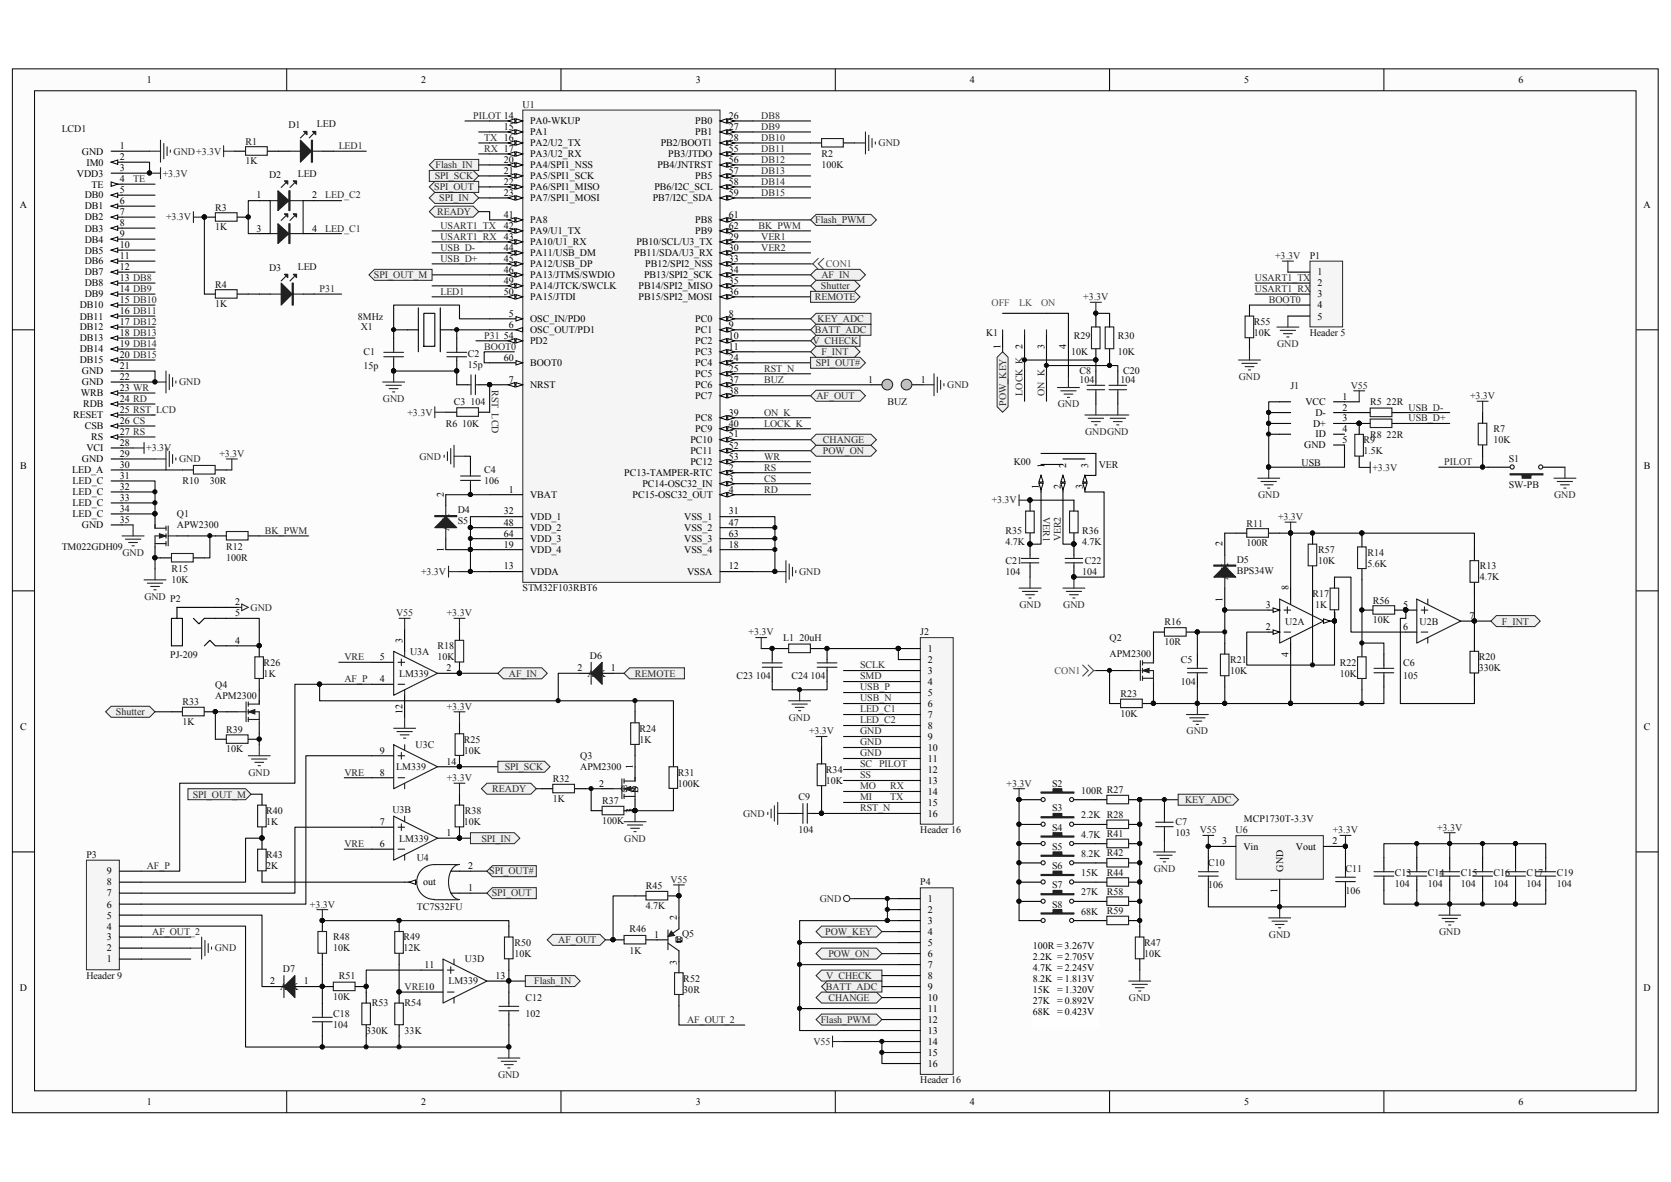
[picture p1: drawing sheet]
<svg xmlns="http://www.w3.org/2000/svg" width="297mm" height="210mm" viewBox="0 0 297 210" stroke-linecap="round" stroke-linejoin="round" font-family="sans-serif">
<defs><g id="words">
<g font-size="1.8">
<text x="26.1" y="14.8">1</text>
<text x="74.9" y="14.8">2</text>
<text x="123.7" y="14.8">3</text>
<text x="172.4" y="14.8">4</text>
<text x="221.1" y="14.8">5</text>
<text x="269.9" y="14.8">6</text>
<text x="89.6" y="23.1">15</text>
<text x="94.2" y="22.1">PA0-WKUP</text>
<text x="123.6" y="22.1">PB0</text>
<text x="129.5" y="21.1">26</text>
<text x="129.5" y="23.1">27</text>
<text x="14.6" y="27.5">GND</text>
<text x="15.4" y="29.4">IM0</text>
<text x="21.3" y="26.5">1</text>
<text x="21.3" y="28.4">2</text>
<text x="89.6" y="28.9">20</text>
<text x="94.2" y="24">PA1</text>
<text x="94.2" y="26">PA2/U2_TX</text>
<text x="94.2" y="27.9">PA3/U2_RX</text>
<text x="94.2" y="29.9">PA4/SPI1_NSS</text>
<text x="116.8" y="29.9">PB4/JNTRST</text>
<text x="117.4" y="26">PB2/BOOT1</text>
<text x="118.8" y="27.9">PB3/JTDO</text>
<text x="123.6" y="24">PB1</text>
<text x="129.5" y="25">28</text>
<text x="129.5" y="27">55</text>
<text x="129.5" y="28.9">56</text>
<text x="13.7" y="31.4">VDD3</text>
<text x="15.1" y="35.3">DB0</text>
<text x="16.3" y="33.3">TE</text>
<text x="21.3" y="30.4">3</text>
<text x="21.3" y="32.3">4</text>
<text x="21.3" y="34.3">5</text>
<text x="45.6" y="35.3">1</text>
<text x="55.5" y="35.3">2</text>
<text x="89.6" y="30.9">21</text>
<text x="89.6" y="32.8">22</text>
<text x="89.6" y="34.8">23</text>
<text x="94.2" y="31.8">PA5/SPI1_SCK</text>
<text x="94.2" y="33.8">PA6/SPI1_MISO</text>
<text x="94.2" y="35.8">PA7/SPI1_MOSI</text>
<text x="116" y="35.8">PB7/I2C_SDA</text>
<text x="116.3" y="33.8">PB6/I2C_SCL</text>
<text x="123.6" y="31.8">PB5</text>
<text x="129.5" y="30.9">57</text>
<text x="129.5" y="32.8">58</text>
<text x="129.5" y="34.8">59</text>
<text x="3.5" y="37">A</text>
<text x="15.1" y="37.2">DB1</text>
<text x="15.1" y="39.2">DB2</text>
<text x="15.1" y="41.1">DB3</text>
<text x="21.3" y="36.2">6</text>
<text x="21.3" y="38.2">7</text>
<text x="21.3" y="40.1">8</text>
<text x="45.6" y="41.1">3</text>
<text x="55.5" y="41.1">4</text>
<text x="89.6" y="38.7">41</text>
<text x="89.6" y="40.6">42</text>
<text x="94.2" y="39.7">PA8</text>
<text x="94.2" y="41.6">PA9/U1_TX</text>
<text x="123.6" y="39.7">PB8</text>
<text x="123.6" y="41.6">PB9</text>
<text x="129.5" y="38.7">61</text>
<text x="129.5" y="40.6">62</text>
<text x="292.1" y="37">A</text>
<text x="15.1" y="43.1">DB4</text>
<text x="15.1" y="45">DB5</text>
<text x="15.1" y="47">DB6</text>
<text x="21.3" y="42.1">9</text>
<text x="21.3" y="44.1">10</text>
<text x="21.3" y="46">11</text>
<text x="21.3" y="48">12</text>
<text x="89.6" y="42.6">43</text>
<text x="89.6" y="44.5">44</text>
<text x="89.6" y="46.5">45</text>
<text x="94.2" y="43.6">PA10/U1_RX</text>
<text x="94.2" y="45.5">PA11/USB_DM</text>
<text x="94.2" y="47.5">PA12/USB_DP</text>
<text x="112.7" y="45.5">PB11/SDA/U3_RX</text>
<text x="113.1" y="43.6">PB10/SCL/U3_TX</text>
<text x="114.7" y="47.5">PB12/SPI2_NSS</text>
<text x="129.5" y="42.6">29</text>
<text x="129.5" y="44.5">30</text>
<text x="129.5" y="46.5">33</text>
<text x="15.1" y="48.9">DB7</text>
<text x="15.1" y="50.9">DB8</text>
<text x="15.1" y="52.8">DB9</text>
<text x="21.3" y="49.9">13 DB8</text>
<text x="21.3" y="51.9">14 DB9</text>
<text x="21.3" y="53.8">15 DB10</text>
<text x="89.6" y="48.5">46</text>
<text x="89.6" y="50.4">49</text>
<text x="89.6" y="52.4">50</text>
<text x="94.2" y="49.4">PA13/JTMS/SWDIO</text>
<text x="94.2" y="51.4">PA14/JTCK/SWCLK</text>
<text x="94.2" y="53.3">PA15/JTDI</text>
<text x="113.5" y="51.4">PB14/SPI2_MISO</text>
<text x="113.5" y="53.3">PB15/SPI2_MOSI</text>
<text x="114.5" y="49.4">PB13/SPI2_SCK</text>
<text x="129.5" y="48.5">34</text>
<text x="129.5" y="50.4">35</text>
<text x="129.5" y="52.4">36</text>
<text x="234.2" y="48.9">1</text>
<text x="234.2" y="50.9">2</text>
<text x="234.2" y="52.8">3</text>
<text x="14.2" y="54.8">DB10</text>
<text x="14.2" y="56.8">DB11</text>
<text x="14.2" y="58.7">DB12</text>
<text x="21.3" y="55.8">16 DB11</text>
<text x="21.3" y="57.7">17 DB12</text>
<text x="21.3" y="59.7">18 DB13</text>
<text x="90.4" y="56.3">5</text>
<text x="90.4" y="58.2">6</text>
<text x="94.2" y="57.2">OSC_IN/PD0</text>
<text x="94.2" y="59.2">OSC_OUT/PD1</text>
<text x="123.6" y="57.2">PC0</text>
<text x="123.6" y="59.2">PC1</text>
<text x="129.5" y="56.3">8</text>
<text x="129.5" y="58.2">9</text>
<text x="234.2" y="54.8">4</text>
<text x="234.2" y="56.8">5</text>
<text x="14.2" y="60.7">DB13</text>
<text x="14.2" y="62.6">DB14</text>
<text x="14.2" y="64.6">DB15</text>
<text x="21.3" y="61.6">19 DB14</text>
<text x="21.3" y="63.6">20 DB15</text>
<text x="21.3" y="65.5">21</text>
<text x="89.6" y="64.1">60</text>
<text x="89.6" y="60.2">54</text>
<text x="94.2" y="65.1">BOOT0</text>
<text x="94.2" y="61.1">PD2</text>
<text x="123.6" y="61.1">PC2</text>
<text x="123.6" y="63.1">PC3</text>
<text x="123.6" y="65.1">PC4</text>
<text x="129.5" y="60.2">10</text>
<text x="129.5" y="62.1">11</text>
<text x="129.5" y="64.1">24</text>
<text x="177.8" y="62" transform="rotate(-90 177.8 62)">1</text>
<text x="181.7" y="62" transform="rotate(-90 181.7 62)">2</text>
<text x="185.6" y="62" transform="rotate(-90 185.6 62)">3</text>
<text x="189.5" y="62" transform="rotate(-90 189.5 62)">4</text>
<text x="14.4" y="70.4">WRB</text>
<text x="14.6" y="66.5">GND</text>
<text x="14.6" y="68.5">GND</text>
<text x="21.3" y="67.5">22</text>
<text x="21.3" y="69.4">23 WR</text>
<text x="21.3" y="71.4">24 RD</text>
<text x="90.4" y="68">7</text>
<text x="94.2" y="69">NRST</text>
<text x="123.6" y="67">PC5</text>
<text x="123.6" y="69">PC6</text>
<text x="123.6" y="70.9">PC7</text>
<text x="129.5" y="66">25</text>
<text x="129.5" y="68">37</text>
<text x="129.5" y="69.9">38</text>
<text x="154.3" y="68">1</text>
<text x="163.7" y="68">1</text>
<text x="232" y="72">VCC</text>
<text x="238.6" y="71">1</text>
<text x="13" y="74.3">RESET</text>
<text x="14.8" y="72.4">RDB</text>
<text x="15.1" y="76.3">CSB</text>
<text x="21.3" y="73.4">25 RST_LCD</text>
<text x="21.3" y="75.3">26 CS</text>
<text x="21.3" y="77.3">27 RS</text>
<text x="123.6" y="74.8">PC8</text>
<text x="123.6" y="76.7">PC9</text>
<text x="129.5" y="73.8">39</text>
<text x="129.5" y="75.8">40</text>
<text x="129.5" y="77.7">51</text>
<text x="233.4" y="75.8">D+</text>
<text x="233.8" y="73.9">D-</text>
<text x="233.8" y="77.7">ID</text>
<text x="238.6" y="72.9">2</text>
<text x="238.6" y="74.8">3</text>
<text x="238.6" y="76.7">4</text>
<text x="3.6" y="83.4">B</text>
<text x="14.6" y="82.1">GND</text>
<text x="15.4" y="80.2">VCI</text>
<text x="16.2" y="78.2">RS</text>
<text x="21.3" y="79.2">28</text>
<text x="21.3" y="81.2">29</text>
<text x="21.3" y="83.1">30</text>
<text x="122.7" y="78.7">PC10</text>
<text x="122.7" y="80.7">PC11</text>
<text x="122.7" y="82.6">PC12</text>
<text x="129.5" y="79.7">52</text>
<text x="129.5" y="81.7">53</text>
<text x="129.5" y="83.6">2</text>
<text x="185.6" y="83.1" transform="rotate(-90 185.6 83.1)">1</text>
<text x="189.5" y="83.1" transform="rotate(-90 189.5 83.1)">2</text>
<text x="193.4" y="83.1" transform="rotate(-90 193.4 83.1)">3</text>
<text x="231.8" y="79.7">GND</text>
<text x="238.6" y="78.7">5</text>
<text x="292.2" y="83.4">B</text>
<text x="12.8" y="84.1">LED_A</text>
<text x="12.9" y="86.1">LED_C</text>
<text x="12.9" y="88">LED_C</text>
<text x="12.9" y="90">LED_C</text>
<text x="21.3" y="85">31</text>
<text x="21.3" y="87">32</text>
<text x="21.3" y="89">33</text>
<text x="78.9" y="88.3" transform="rotate(-90 78.9 88.3)">2</text>
<text x="90.4" y="87.5">1</text>
<text x="94.2" y="88.5">VBAT</text>
<text x="111" y="84.6">PC13-TAMPER-RTC</text>
<text x="112.4" y="88.5">PC15-OSC32_OUT</text>
<text x="114.2" y="86.5">PC14-OSC32_IN</text>
<text x="129.5" y="85.6">3</text>
<text x="129.5" y="87.5">4</text>
<text x="184.7" y="86.9" transform="rotate(-90 184.7 86.9)">1</text>
<text x="188.6" y="86.9" transform="rotate(-90 188.6 86.9)">2</text>
<text x="192.4" y="86.9" transform="rotate(-90 192.4 86.9)">3</text>
<text x="12.9" y="91.9">LED_C</text>
<text x="14.6" y="93.9">GND</text>
<text x="21.3" y="90.9">34</text>
<text x="21.3" y="92.9">35</text>
<text x="79.8" y="94.3" transform="rotate(-90 79.8 94.3)">A K</text>
<text x="89.6" y="91.4">32</text>
<text x="89.6" y="93.4">48</text>
<text x="89.6" y="95.3">64</text>
<text x="94.2" y="92.4">VDD_1</text>
<text x="94.2" y="94.4">VDD_2</text>
<text x="121.6" y="92.4">VSS_1</text>
<text x="121.6" y="94.4">VSS_2</text>
<text x="129.5" y="91.4">31</text>
<text x="129.5" y="93.4">47</text>
<text x="129.5" y="95.3">63</text>
<text x="78.9" y="98.1" transform="rotate(-90 78.9 98.1)">1</text>
<text x="89.6" y="97.3">19</text>
<text x="89.6" y="101.2">13</text>
<text x="94.2" y="96.3">VDD_3</text>
<text x="94.2" y="98.3">VDD_4</text>
<text x="121.6" y="96.3">VSS_3</text>
<text x="121.6" y="98.3">VSS_4</text>
<text x="129.5" y="97.3">18</text>
<text x="129.5" y="101.2">12</text>
<text x="217.3" y="97.1" transform="rotate(-90 217.3 97.1)">2</text>
<text x="41.8" y="107.5">2</text>
<text x="94.2" y="102.2">VDDA</text>
<text x="122.1" y="102.2">VSSA</text>
<text x="217.3" y="106.9" transform="rotate(-90 217.3 106.9)">1</text>
<text x="218.3" y="103.1" transform="rotate(-90 218.3 103.1)">A K</text>
<text x="225" y="108">3</text>
<text x="229" y="104.9" transform="rotate(-90 229 104.9)">8</text>
<text x="249.4" y="108">5</text>
<text x="41.8" y="109.5">5</text>
<text x="225" y="111.9">2</text>
<text x="236.8" y="110">1</text>
<text x="249.4" y="111.9">6</text>
<text x="261.2" y="110">7</text>
<text x="41.8" y="114.3">4</text>
<text x="67.5" y="117.3">5</text>
<text x="71.5" y="114.2" transform="rotate(-90 71.5 114.2)">3</text>
<text x="79.3" y="119.3">2</text>
<text x="102.6" y="119.3">2</text>
<text x="108.6" y="119.3">1</text>
<text x="164.9" y="115.8">1</text>
<text x="164.9" y="117.8">2</text>
<text x="164.9" y="119.7">3</text>
<text x="229" y="116.7" transform="rotate(-90 229 116.7)">4</text>
<text x="67.5" y="121.2">4</text>
<text x="104.4" y="120.2">A K</text>
<text x="164.9" y="121.7">4</text>
<text x="164.9" y="123.7">5</text>
<text x="164.9" y="125.6">6</text>
<text x="3.6" y="129.8">C</text>
<text x="71.5" y="126.9" transform="rotate(-90 71.5 126.9)">12</text>
<text x="164.9" y="127.6">7</text>
<text x="164.9" y="129.5">8</text>
<text x="164.9" y="131.4">9</text>
<text x="292.2" y="129.8">C</text>
<text x="67.5" y="133.9">9</text>
<text x="67.5" y="137.8">8</text>
<text x="79.3" y="135.8">14</text>
<text x="112.5" y="136.6" transform="rotate(-90 112.5 136.6)">1</text>
<text x="164.9" y="133.4">10</text>
<text x="164.9" y="135.3">11</text>
<text x="164.9" y="137.3">12</text>
<text x="106.5" y="139.7">2</text>
<text x="110.3" y="140.7">G</text>
<text x="113.5" y="140.8" transform="rotate(-90 113.5 140.8)">D</text>
<text x="113.5" y="140.7" transform="rotate(-90 113.5 140.7)">S</text>
<text x="164.9" y="139.3">13</text>
<text x="164.9" y="141.2">14</text>
<text x="164.9" y="143.2">15</text>
<text x="67.5" y="146.6">7</text>
<text x="79.3" y="148.5">1</text>
<text x="112.5" y="144.5" transform="rotate(-90 112.5 144.5)">3</text>
<text x="164.9" y="145.1">16</text>
<text x="217.2" y="150">3</text>
<text x="236.8" y="150">2</text>
<text x="19" y="155.4">9</text>
<text x="67.5" y="150.5">6</text>
<text x="83.2" y="154.4">2</text>
<text x="221" y="151">Vin</text>
<text x="228" y="154.9" transform="rotate(-90 228 154.9)">GND</text>
<text x="230.3" y="151">Vout</text>
<text x="19" y="161.2">6</text>
<text x="19" y="159.3">7</text>
<text x="19" y="157.3">8</text>
<text x="75.2" y="157.3">out</text>
<text x="83.2" y="158.3">1</text>
<text x="164.9" y="160.3">1</text>
<text x="227.1" y="158.7" transform="rotate(-90 227.1 158.7)">1</text>
<text x="19" y="167.1">3</text>
<text x="19" y="165.1">4</text>
<text x="19" y="163.2">5</text>
<text x="116.3" y="166.6">1</text>
<text x="120.1" y="167.6">B</text>
<text x="120.3" y="163.4" transform="rotate(-90 120.3 163.4)">2</text>
<text x="121.3" y="167.6" transform="rotate(-90 121.3 167.6)">C</text>
<text x="121.3" y="167.5" transform="rotate(-90 121.3 167.5)">E</text>
<text x="164.9" y="162.2">2</text>
<text x="164.9" y="164.2">3</text>
<text x="164.9" y="166.1">4</text>
<text x="19" y="171">1</text>
<text x="19" y="169">2</text>
<text x="75.4" y="172">11</text>
<text x="88.1" y="173.9">13</text>
<text x="120.3" y="171.4" transform="rotate(-90 120.3 171.4)">3</text>
<text x="164.9" y="168.1">5</text>
<text x="164.9" y="170">6</text>
<text x="164.9" y="172">7</text>
<text x="164.9" y="173.9">8</text>
<text x="183.6" y="168.6">100R = 3.267V</text>
<text x="183.6" y="170.5">2.2K = 2.705V</text>
<text x="183.6" y="172.5">4.7K = 2.245V</text>
<text x="3.5" y="176.1">D</text>
<text x="48" y="174.9">2</text>
<text x="49.8" y="175.9">A K</text>
<text x="54" y="174.9">1</text>
<text x="164.9" y="175.9">9</text>
<text x="164.9" y="177.8">10</text>
<text x="164.9" y="179.8">11</text>
<text x="183.6" y="174.4">8.2K = 1.813V</text>
<text x="183.6" y="176.4">15K = 1.320V</text>
<text x="183.6" y="178.3">27K = 0.892V</text>
<text x="292.1" y="176.1">D</text>
<text x="164.9" y="181.7">12</text>
<text x="164.9" y="183.7">13</text>
<text x="164.9" y="185.6">14</text>
<text x="183.6" y="180.3">68K = 0.423V</text>
<text x="164.9" y="187.6">15</text>
<text x="164.9" y="189.5">16</text>
<text x="26.1" y="196.4">1</text>
<text x="74.9" y="196.4">2</text>
<text x="123.7" y="196.4">3</text>
<text x="172.4" y="196.4">4</text>
<text x="221.1" y="196.4">5</text>
<text x="269.9" y="196.4">6</text>
</g>
<g font-size="1.8" fill="#0e0e0e">
<text x="11" y="23.5">LCD1</text>
<text x="51.3" y="22.8">D1</text>
<text x="56.3" y="22.6">LED</text>
<text x="92.9" y="19.2">U1</text>
<text x="43.6" y="25.7">R1</text>
<text x="43.6" y="29.2">1K</text>
<text x="146" y="27.9">R2</text>
<text x="146" y="29.9">100K</text>
<text x="47.8" y="31.5">D2</text>
<text x="52.9" y="31.4">LED</text>
<text x="38.3" y="37.4">R3</text>
<text x="38.3" y="40.9">1K</text>
<text x="52.9" y="48">LED</text>
<text x="232.8" y="46">P1</text>
<text x="38.3" y="51.1">R4</text>
<text x="47.8" y="48.2">D3</text>
<text x="38.3" y="54.6">1K</text>
<text x="63.6" y="56.8">8MHz</text>
<text x="64.1" y="58.7">X1</text>
<text x="175.3" y="59.7">K1</text>
<text x="222.8" y="57.7">R55</text>
<text x="222.8" y="59.7">10K</text>
<text x="232.8" y="59.7">Header 5</text>
<text x="64.6" y="63.1">C1</text>
<text x="64.6" y="65.5">15p</text>
<text x="83.1" y="63.4">C2</text>
<text x="83.1" y="65.4">15p</text>
<text x="190.4" y="63.1">10K</text>
<text x="190.9" y="60.2">R29</text>
<text x="198.7" y="60.2">R30</text>
<text x="198.7" y="63.1">10K</text>
<text x="80.7" y="71.9">C3</text>
<text x="83.6" y="71.9">104</text>
<text x="157.7" y="71.9">BUZ</text>
<text x="191.9" y="66.5">C8</text>
<text x="191.9" y="68">104</text>
<text x="199.2" y="68">104</text>
<text x="199.6" y="66.5">C20</text>
<text x="229.4" y="69.1">J1</text>
<text x="243.5" y="72">R5</text>
<text x="246.5" y="72">22R</text>
<text x="79.2" y="75.8">R6</text>
<text x="82.2" y="75.8">10K</text>
<text x="243.5" y="77.8">R8</text>
<text x="246.5" y="77.8">22R</text>
<text x="265.5" y="76.7">R7</text>
<text x="180.2" y="82.6">K00</text>
<text x="195.3" y="83.1">VER</text>
<text x="231.3" y="82.7">USB</text>
<text x="242.4" y="78.7">R9</text>
<text x="242.4" y="80.7">1.5K</text>
<text x="265.5" y="78.7">10K</text>
<text x="268.2" y="82">S1</text>
<text x="32.4" y="86.1">R10</text>
<text x="37.3" y="86.1">30R</text>
<text x="86.1" y="84.1">C4</text>
<text x="86.1" y="86.1">106</text>
<text x="268.2" y="86.7">SW-PB</text>
<text x="31.5" y="91.9">Q1</text>
<text x="31.5" y="93.9">APW2300</text>
<text x="81.4" y="91.2">D4</text>
<text x="81.4" y="93.2">S5</text>
<text x="178.7" y="94.8">R35</text>
<text x="192.3" y="94.8">R36</text>
<text x="221.6" y="93.6">R11</text>
<text x="11" y="97.7">TM022GDH09</text>
<text x="30.5" y="101.7">R15</text>
<text x="40.2" y="97.7">R12</text>
<text x="40.2" y="99.7">100R</text>
<text x="178.7" y="96.8">4.7K</text>
<text x="178.7" y="100.2">C21</text>
<text x="192.3" y="96.8">4.7K</text>
<text x="192.8" y="100.2">C22</text>
<text x="219.8" y="100">D5</text>
<text x="219.8" y="101.9">BPS34W</text>
<text x="221.6" y="97.1">100R</text>
<text x="234.3" y="98.3">R57</text>
<text x="234.3" y="100.2">10K</text>
<text x="243" y="98.7">R14</text>
<text x="243" y="100.7">5.6K</text>
<text x="263" y="101.2">R13</text>
<text x="30.5" y="103.6">10K</text>
<text x="92.9" y="105.1">STM32F103RBT6</text>
<text x="178.7" y="102.2">104</text>
<text x="192.3" y="102.2">104</text>
<text x="233.3" y="106">R17</text>
<text x="233.8" y="108">1K</text>
<text x="244" y="107.2">R56</text>
<text x="263" y="103.1">4.7K</text>
<text x="139.2" y="113.9">L1</text>
<text x="142.1" y="113.9">20uH</text>
<text x="163.6" y="112.9">J2</text>
<text x="197.2" y="113.9">Q2</text>
<text x="207" y="111">R16</text>
<text x="228.4" y="111">U2A</text>
<text x="244" y="110.7">10K</text>
<text x="252.3" y="111">U2B</text>
<text x="30.3" y="116.9">PJ-209</text>
<text x="46.9" y="118.3">R26</text>
<text x="72.9" y="116.3">U3A</text>
<text x="77.8" y="115.3">R18</text>
<text x="77.8" y="117.3">10K</text>
<text x="104.9" y="117.1">D6</text>
<text x="197.2" y="116.8">APM2300</text>
<text x="207" y="114.6">10R</text>
<text x="209.9" y="117.8">C5</text>
<text x="218.6" y="117.8">R21</text>
<text x="218.6" y="119.7">10K</text>
<text x="238.2" y="118.3">R22</text>
<text x="249.4" y="118.3">C6</text>
<text x="262.8" y="117.3">R20</text>
<text x="262.8" y="119.3">330K</text>
<text x="32.4" y="125.3">R33</text>
<text x="38.3" y="122.2">Q4</text>
<text x="38.3" y="124.1">APM2300</text>
<text x="46.9" y="120.2">1K</text>
<text x="71" y="120.2">LM339</text>
<text x="130.9" y="120.7">C23</text>
<text x="134.3" y="120.7">104</text>
<text x="140.7" y="120.7">C24</text>
<text x="144.1" y="120.7">104</text>
<text x="199.2" y="123.8">R23</text>
<text x="209.9" y="121.7">104</text>
<text x="238.2" y="120.2">10K</text>
<text x="249.4" y="120.7">105</text>
<text x="32.4" y="128.8">1K</text>
<text x="40.2" y="130.2">R39</text>
<text x="82.5" y="132">R25</text>
<text x="113.7" y="130">R24</text>
<text x="113.7" y="132">1K</text>
<text x="199.2" y="127.3">10K</text>
<text x="40.2" y="133.7">10K</text>
<text x="70.4" y="136.8">LM339</text>
<text x="73.9" y="132.9">U3C</text>
<text x="82.5" y="133.9">10K</text>
<text x="103.1" y="134.9">Q3</text>
<text x="103.1" y="136.8">APM2300</text>
<text x="120.5" y="137.8">R31</text>
<text x="146.8" y="137.3">R34</text>
<text x="98.3" y="139">R32</text>
<text x="98.3" y="142.5">1K</text>
<text x="107" y="142.9">R37</text>
<text x="120.5" y="139.7">100K</text>
<text x="141.9" y="142.2">C9</text>
<text x="146.8" y="139.3">10K</text>
<text x="187" y="139.7">S2</text>
<text x="192.1" y="141">100R R27</text>
<text x="47.3" y="144.6">R40</text>
<text x="47.3" y="146.6">1K</text>
<text x="69.8" y="144.4">U3B</text>
<text x="71" y="149.5">LM339</text>
<text x="82.5" y="146.6">10K</text>
<text x="82.6" y="144.6">R38</text>
<text x="107" y="146.4">100K</text>
<text x="141.9" y="148">104</text>
<text x="163.6" y="148">Header 16</text>
<text x="187" y="144.1">S3</text>
<text x="187" y="147.6">S4</text>
<text x="192.1" y="145.4">2.2K R28</text>
<text x="192.1" y="148.8">4.7K R41</text>
<text x="208.9" y="146.6">C7</text>
<text x="208.9" y="148.5">103</text>
<text x="219.6" y="148">U6</text>
<text x="221.1" y="146.1">MCP1730T-3.3V</text>
<text x="15.4" y="152.4">P3</text>
<text x="47.3" y="152.4">R43</text>
<text x="47.3" y="154.4">2K</text>
<text x="74.1" y="153">U4</text>
<text x="187" y="151">S5</text>
<text x="187" y="154.4">S6</text>
<text x="192.1" y="152.2">8.2K R42</text>
<text x="192.1" y="155.7">15K</text>
<text x="196.7" y="155.6">R44</text>
<text x="214.8" y="153.9">C10</text>
<text x="239.1" y="154.9">C11</text>
<text x="247.9" y="155.7">C13</text>
<text x="253.8" y="155.7">C14</text>
<text x="259.6" y="155.7">C15</text>
<text x="265.5" y="155.7">C16</text>
<text x="271.3" y="155.7">C17</text>
<text x="276.7" y="155.7">C19</text>
<text x="74.1" y="161.6">TC7S32FU</text>
<text x="114.8" y="158">R45</text>
<text x="114.8" y="161.5">4.7K</text>
<text x="163.6" y="157.3">P4</text>
<text x="187" y="157.8">S7</text>
<text x="187" y="161.2">S8</text>
<text x="192.1" y="159.1">27K</text>
<text x="196.7" y="159">R58</text>
<text x="214.8" y="157.8">106</text>
<text x="239.1" y="158.8">106</text>
<text x="247.9" y="157.6">104</text>
<text x="253.8" y="157.6">104</text>
<text x="259.6" y="157.6">104</text>
<text x="265.5" y="157.6">104</text>
<text x="271.3" y="157.6">104</text>
<text x="276.7" y="157.6">104</text>
<text x="59.2" y="167.1">R48</text>
<text x="71.7" y="167.1">R49</text>
<text x="111.9" y="165.6">R46</text>
<text x="121.2" y="166.4">Q5</text>
<text x="192.1" y="162.5">68K</text>
<text x="196.7" y="162.4">R59</text>
<text x="15.4" y="173.9">Header 9</text>
<text x="50.3" y="172.8">D7</text>
<text x="59.2" y="169">10K</text>
<text x="60.2" y="173.9">R51</text>
<text x="71.7" y="169">12K</text>
<text x="82.6" y="171">U3D</text>
<text x="91.4" y="168.1">R50</text>
<text x="91.4" y="170">10K</text>
<text x="111.9" y="169.5">1K</text>
<text x="203.4" y="168.1">R47</text>
<text x="203.4" y="170">10K</text>
<text x="59.2" y="177.6">10K</text>
<text x="66.1" y="178.8">R53</text>
<text x="71.9" y="178.8">R54</text>
<text x="79.7" y="174.9">LM339</text>
<text x="93.4" y="177.8">C12</text>
<text x="121.5" y="174.4">R52</text>
<text x="121.5" y="176.4">30R</text>
<text x="59.2" y="180.8">C18</text>
<text x="59.2" y="182.7">104</text>
<text x="65.1" y="183.7">330K</text>
<text x="71.9" y="183.7">33K</text>
<text x="93.4" y="180.8">102</text>
<text x="163.6" y="192.5">Header 16</text>
</g>
<g font-size="1.8" fill="#262626">
<text x="84.1" y="21.1">PILOT 14</text>
<text x="135.3" y="21.1">DB8</text>
<text x="135.3" y="23.1">DB9</text>
<text x="30.9" y="27.5">GND+3.3V</text>
<text x="60.2" y="26.5">LED1</text>
<text x="77.4" y="29.9">Flash_IN</text>
<text x="86.1" y="27">RX 17</text>
<text x="86.1" y="25">TX 16</text>
<text x="135.3" y="25">DB10</text>
<text x="135.3" y="27">DB11</text>
<text x="135.3" y="28.9">DB12</text>
<text x="156.2" y="26">GND</text>
<text x="23.7" y="32.3">TE</text>
<text x="28.9" y="31.4">+3.3V</text>
<text x="57.8" y="35.3">LED_C2</text>
<text x="77.2" y="33.8">SPI_OUT</text>
<text x="77.3" y="31.8">SPI_SCK</text>
<text x="78.1" y="35.8">SPI_IN</text>
<text x="135.3" y="30.9">DB13</text>
<text x="135.3" y="32.8">DB14</text>
<text x="135.3" y="34.8">DB15</text>
<text x="29.5" y="39.2">+3.3V</text>
<text x="57.8" y="41.1">LED_C1</text>
<text x="77.7" y="38.2">READY</text>
<text x="78.3" y="40.6">USART1_TX</text>
<text x="134.8" y="40.6">BK_PWM</text>
<text x="144.9" y="39.7">Flash_PWM</text>
<text x="78.3" y="42.6">USART1_RX</text>
<text x="78.3" y="44.5">USB_D-</text>
<text x="78.3" y="46.5">USB_D+</text>
<text x="135.3" y="42.6">VER1</text>
<text x="135.3" y="44.5">VER2</text>
<text x="226.7" y="46">+3.3V</text>
<text x="56.8" y="51.9">P31</text>
<text x="66.5" y="49.4">SPI_OUT_M</text>
<text x="78.3" y="52.4">LED1</text>
<text x="144.8" y="53.3">REMOTE</text>
<text x="145.9" y="51.4">Shutter</text>
<text x="146" y="49.4">AF_IN</text>
<text x="192.5" y="53.3">+3.3V</text>
<text x="223.1" y="49.9">USART1_TX</text>
<text x="223.1" y="51.9">USART1_RX</text>
<text x="225.5" y="53.8">BOOT0</text>
<text x="144.8" y="59.2">BATT_ADC</text>
<text x="145.3" y="57.2">KEY_ADC</text>
<text x="86.1" y="60.2">P31</text>
<text x="86.1" y="62.1">BOOT0</text>
<text x="144.4" y="61.1">V_CHECK</text>
<text x="145" y="65.1">SPI_OUT#</text>
<text x="146" y="63.1">F_INT</text>
<text x="227" y="61.6">GND</text>
<text x="31.8" y="68.5">GND</text>
<text x="68.1" y="71.4">GND</text>
<text x="87.4" y="69.3" transform="rotate(90 87.4 69.3)">RST_LCD</text>
<text x="135.8" y="68">BUZ</text>
<text x="135.8" y="66">RST_N</text>
<text x="145.1" y="70.9">AF_OUT</text>
<text x="168.4" y="69">GND</text>
<text x="181.7" y="70.3" transform="rotate(-90 181.7 70.3)">LOCK_K</text>
<text x="185.6" y="70.3" transform="rotate(-90 185.6 70.3)">ON_K</text>
<text x="220.2" y="67.5">GND</text>
<text x="240.1" y="69">V55</text>
<text x="261.3" y="70.9">+3.3V</text>
<text x="72.4" y="73.8">+3.3V</text>
<text x="135.8" y="75.8">LOCK_K</text>
<text x="135.8" y="73.8">ON_K</text>
<text x="178.8" y="72.1" transform="rotate(-90 178.8 72.1)">POW_KEY</text>
<text x="188" y="72.4">GND</text>
<text x="192.9" y="77.3">GNDGND</text>
<text x="250.4" y="72.9">USB_D-</text>
<text x="250.4" y="74.8">USB_D+</text>
<text x="26" y="80.2">+3.3V</text>
<text x="31.8" y="82.1">GND</text>
<text x="39" y="81.2">+3.3V</text>
<text x="74.5" y="81.7">GND</text>
<text x="135.8" y="81.7">WR</text>
<text x="135.8" y="83.6">RS</text>
<text x="146.3" y="80.7">POW_ON</text>
<text x="146.3" y="78.7">CHANGE</text>
<text x="243.9" y="83.7">+3.3V</text>
<text x="256.7" y="82.6">PILOT</text>
<text x="135.8" y="87.5">RD</text>
<text x="135.8" y="85.6">CS</text>
<text x="176.3" y="89.4">+3.3V</text>
<text x="223.6" y="88.5">GND</text>
<text x="276.2" y="88.5">GND</text>
<text x="47.1" y="94.8">BK_PWM</text>
<text x="185.4" y="91.8" transform="rotate(90 185.4 91.8)">VER1</text>
<text x="227.2" y="92.4">+3.3V</text>
<text x="21.8" y="98.7">GND</text>
<text x="188.6" y="96.2" transform="rotate(-90 188.6 96.2)">VER2</text>
<text x="25.7" y="106.6">GND P2</text>
<text x="74.8" y="102.2">+3.3V</text>
<text x="142" y="102.2">GND</text>
<text x="181.2" y="108">GND</text>
<text x="189" y="108">GND</text>
<text x="44.5" y="108.5">GND</text>
<text x="70.4" y="109.5">V55</text>
<text x="79.4" y="109.5">+3.3V</text>
<text x="133.1" y="112.9">+3.3V</text>
<text x="267" y="111">F_INT</text>
<text x="61.2" y="117.3">VRE</text>
<text x="152.9" y="118.7">SCLK</text>
<text x="61.2" y="121.2">AF_P</text>
<text x="90.5" y="120.2">AF_IN</text>
<text x="112.9" y="120.2">REMOTE</text>
<text x="152.9" y="120.7">SMD</text>
<text x="152.9" y="122.6">USB_P</text>
<text x="152.9" y="124.6">USB_N</text>
<text x="20.6" y="127">Shutter</text>
<text x="79.4" y="126.1">+3.3V</text>
<text x="140.2" y="128">GND</text>
<text x="143.8" y="130.5">+3.3V</text>
<text x="152.9" y="130.5">GND</text>
<text x="152.9" y="126.6">LED_C1</text>
<text x="152.9" y="128.5">LED_C2</text>
<text x="210.9" y="130.5">GND</text>
<text x="44.2" y="137.8">GND</text>
<text x="61.2" y="137.8">VRE</text>
<text x="89.7" y="136.8">SPI_SCK</text>
<text x="152.9" y="136.3">SC PILOT</text>
<text x="152.9" y="132.4">GND</text>
<text x="152.9" y="134.4">GND</text>
<text x="34.2" y="141.7">SPI_OUT_M</text>
<text x="79.4" y="138.8">+3.3V</text>
<text x="87.5" y="140.7">READY</text>
<text x="152.9" y="138.3">SS</text>
<text x="152.9" y="140.3">MO</text>
<text x="152.9" y="142.2">MI</text>
<text x="158.2" y="140.3">RX</text>
<text x="158.2" y="142.2">TX</text>
<text x="178.9" y="139.7">+3.3V</text>
<text x="210.6" y="142.7">KEY_ADC</text>
<text x="85.6" y="149.5">SPI_IN</text>
<text x="111" y="149.5">GND</text>
<text x="132.1" y="145.1">GND</text>
<text x="152.9" y="144.1">RST_N</text>
<text x="213.2" y="148">V55</text>
<text x="236.9" y="148">+3.3V</text>
<text x="255.4" y="147.6">+3.3V</text>
<text x="26.1" y="154.4">AF_P</text>
<text x="61.2" y="150.5">VRE</text>
<text x="87" y="155.4">SPI_OUT#</text>
<text x="205.1" y="154.9">GND</text>
<text x="55.1" y="161.2">+3.3V</text>
<text x="87.4" y="159.3">SPI_OUT</text>
<text x="119.2" y="156.8">V55</text>
<text x="145.7" y="160.3">GND</text>
<text x="27.1" y="166.1">AF_OUT_2</text>
<text x="99.2" y="167.6">AF_OUT</text>
<text x="146.7" y="166.1">POW_KEY</text>
<text x="225.5" y="166.6">GND</text>
<text x="255.8" y="166.1">GND</text>
<text x="38.2" y="169">GND</text>
<text x="146.9" y="173.9">V_CHECK</text>
<text x="147.2" y="170">POW_ON</text>
<text x="71.9" y="175.9">VRE10</text>
<text x="95" y="174.9">Flash_IN</text>
<text x="146.8" y="175.9">BATT_ADC</text>
<text x="147.2" y="177.8">CHANGE</text>
<text x="200.7" y="177.8">GND</text>
<text x="122.1" y="181.7">AF_OUT_2</text>
<text x="144.6" y="185.6">V55</text>
<text x="145.9" y="181.7">Flash_PWM</text>
<text x="88.5" y="191.5">GND</text>
</g>
<g font-size="1.8" fill="#4c4c4c">
<text x="146.8" y="47.5">CON1</text>
<text x="176.2" y="54.3">OFF</text>
<text x="181.1" y="54.3">LK</text>
<text x="185" y="54.3">ON</text>
<text x="187.4" y="119.7">CON1</text>
</g>
</g></defs>
<path d="M2.2 12.3h292.5v185.4h-292.5z" fill="#fcfcfc"/>
<path d="M2.2 12.2h292.5v185.5h-292.5z" fill="none" stroke="#000" stroke-width=".18"/>
<path d="M6.2 16.2h284.6v177.6h-284.6z" fill="#fcfcfc"/>
<g fill="none" stroke="#000" stroke-width=".18">
<path d="M6.1 16.1h284.7v177.7h-284.7zM51 12.2v3.9M99.7 12.2v3.9M148.5 12.2v3.9M197.2 12.2v3.9M246 12.2v3.9M2.2 58.6h3.9M290.8 58.6h3.9M2.2 105h3.9M290.8 105h3.9M2.2 151.4h3.9M290.8 151.4h3.9"/>
<path d="M51 193.8v3.9M99.7 193.8v3.9M148.5 193.8v3.9M197.2 193.8v3.9M246 193.8v3.9"/>
</g>
<path d="M93 19.6h35v83.9h-35z" fill="#f5f5f5"/>
<path d="M92.9 19.6h35.1v83.9h-35.1z" fill="none" stroke="#262626" stroke-width=".18"/>
<path d="M87 64.5h5.9" fill="none" stroke="#000" stroke-width=".2"/>
<path d="M91.7 64.1l1.2 .4-1.2 .3z" fill="#fcfcfc" stroke="#000" stroke-width=".18"/>
<path d="M87 68.4h5.9" fill="none" stroke="#000" stroke-width=".2"/>
<g fill="#fcfcfc" stroke="#000" stroke-width=".18">
<path d="M91.7 68l1.2 .4-1.2 .4z"/>
<path d="M90.3 68.4l1.2-.4v.8z"/>
</g>
<circle cx="87" cy="68.3" r=".37" fill="#0e0e0e" stroke="#0e0e0e" stroke-width=".18"/>
<path d="M87 56.6h5.9" fill="none" stroke="#000" stroke-width=".2"/>
<path d="M91.7 56.3l1.2 .3-1.2 .4z" fill="#fcfcfc" stroke="#000" stroke-width=".18"/>
<path d="M87 58.6h5.9" fill="none" stroke="#000" stroke-width=".2"/>
<path d="M91.7 58.6l1.2-.4v.8z" fill="#fcfcfc" stroke="#000" stroke-width=".18"/>
<path d="M87 21.5h5.9" fill="none" stroke="#000" stroke-width=".2"/>
<g fill="#fcfcfc" stroke="#000" stroke-width=".18">
<path d="M91.7 21.1l1.2 .4-1.2 .4z"/>
<path d="M90.3 21.5l1.2-.4v.8z"/>
</g>
<path d="M87 23.4h5.9" fill="none" stroke="#000" stroke-width=".2"/>
<g fill="#fcfcfc" stroke="#000" stroke-width=".18">
<path d="M91.7 23.1l1.2 .3-1.2 .4z"/>
<path d="M90.3 23.4l1.2-.3v.7z"/>
</g>
<path d="M87 25.4h5.9" fill="none" stroke="#000" stroke-width=".2"/>
<g fill="#fcfcfc" stroke="#000" stroke-width=".18">
<path d="M91.7 25l1.2 .4-1.2 .4z"/>
<path d="M90.3 25.4l1.2-.4v.8z"/>
</g>
<path d="M87 27.4h5.9" fill="none" stroke="#000" stroke-width=".2"/>
<g fill="#fcfcfc" stroke="#000" stroke-width=".18">
<path d="M91.7 27l1.2 .4-1.2 .3z"/>
<path d="M90.3 27.4l1.2-.4v.7z"/>
</g>
<path d="M87 29.3h5.9" fill="none" stroke="#000" stroke-width=".2"/>
<g fill="#fcfcfc" stroke="#000" stroke-width=".18">
<path d="M91.7 28.9l1.2 .4-1.2 .4z"/>
<path d="M90.3 29.3l1.2-.4v.8z"/>
</g>
<path d="M87 31.3h5.9" fill="none" stroke="#000" stroke-width=".2"/>
<g fill="#fcfcfc" stroke="#000" stroke-width=".18">
<path d="M91.7 30.9l1.2 .4-1.2 .3z"/>
<path d="M90.3 31.3l1.2-.4v.7z"/>
</g>
<path d="M87 33.2h5.9" fill="none" stroke="#000" stroke-width=".2"/>
<g fill="#fcfcfc" stroke="#000" stroke-width=".18">
<path d="M91.7 32.8l1.2 .4-1.2 .4z"/>
<path d="M90.3 33.2l1.2-.4v.8z"/>
</g>
<path d="M87 35.2h5.9" fill="none" stroke="#000" stroke-width=".2"/>
<g fill="#fcfcfc" stroke="#000" stroke-width=".18">
<path d="M91.7 34.8l1.2 .4-1.2 .4z"/>
<path d="M90.3 35.2l1.2-.4v.8z"/>
</g>
<path d="M87 39.1h5.9" fill="none" stroke="#000" stroke-width=".2"/>
<g fill="#fcfcfc" stroke="#000" stroke-width=".18">
<path d="M91.7 38.7l1.2 .4-1.2 .4z"/>
<path d="M90.3 39.1l1.2-.4v.8z"/>
</g>
<path d="M87 41h5.9" fill="none" stroke="#000" stroke-width=".2"/>
<g fill="#fcfcfc" stroke="#000" stroke-width=".18">
<path d="M91.7 40.6l1.2 .4-1.2 .4z"/>
<path d="M90.3 41l1.2-.4v.8z"/>
</g>
<path d="M87 43h5.9" fill="none" stroke="#000" stroke-width=".2"/>
<g fill="#fcfcfc" stroke="#000" stroke-width=".18">
<path d="M91.7 42.6l1.2 .4-1.2 .4z"/>
<path d="M90.3 43l1.2-.4v.8z"/>
</g>
<path d="M87 44.9h5.9" fill="none" stroke="#000" stroke-width=".2"/>
<g fill="#fcfcfc" stroke="#000" stroke-width=".18">
<path d="M91.7 44.5l1.2 .4-1.2 .4z"/>
<path d="M90.3 44.9l1.2-.4v.8z"/>
</g>
<path d="M87 46.9h5.9" fill="none" stroke="#000" stroke-width=".2"/>
<g fill="#fcfcfc" stroke="#000" stroke-width=".18">
<path d="M91.7 46.5l1.2 .4-1.2 .4z"/>
<path d="M90.3 46.9l1.2-.4v.8z"/>
</g>
<path d="M87 48.8h5.9" fill="none" stroke="#000" stroke-width=".2"/>
<g fill="#fcfcfc" stroke="#000" stroke-width=".18">
<path d="M91.7 48.4l1.2 .4-1.2 .4z"/>
<path d="M90.3 48.8l1.2-.4v.8z"/>
</g>
<path d="M87 50.8h5.9" fill="none" stroke="#000" stroke-width=".2"/>
<g fill="#fcfcfc" stroke="#000" stroke-width=".18">
<path d="M91.7 50.4l1.2 .4-1.2 .4z"/>
<path d="M90.3 50.8l1.2-.4v.8z"/>
</g>
<path d="M87 52.7h5.9" fill="none" stroke="#000" stroke-width=".2"/>
<g fill="#fcfcfc" stroke="#000" stroke-width=".18">
<path d="M91.7 52.3l1.2 .4-1.2 .4z"/>
<path d="M90.3 52.7l1.2-.4v.8z"/>
</g>
<path d="M128 21.5h5.8" fill="none" stroke="#000" stroke-width=".2"/>
<g fill="#fcfcfc" stroke="#000" stroke-width=".18">
<path d="M128 21.5l1.2-.4v.8z"/>
<path d="M129.4 21.1l1.1 .4-1.1 .4z"/>
</g>
<path d="M128 23.4h5.8" fill="none" stroke="#000" stroke-width=".2"/>
<g fill="#fcfcfc" stroke="#000" stroke-width=".18">
<path d="M128 23.4l1.2-.3v.7z"/>
<path d="M129.4 23.1l1.1 .3-1.1 .4z"/>
</g>
<path d="M128 25.4h5.8" fill="none" stroke="#000" stroke-width=".2"/>
<g fill="#fcfcfc" stroke="#000" stroke-width=".18">
<path d="M128 25.4l1.2-.4v.8z"/>
<path d="M129.4 25l1.1 .4-1.1 .4z"/>
</g>
<path d="M128 27.4h5.8" fill="none" stroke="#000" stroke-width=".2"/>
<g fill="#fcfcfc" stroke="#000" stroke-width=".18">
<path d="M128 27.4l1.2-.4v.7z"/>
<path d="M129.4 27l1.1 .4-1.1 .3z"/>
</g>
<path d="M128 29.3h5.8" fill="none" stroke="#000" stroke-width=".2"/>
<g fill="#fcfcfc" stroke="#000" stroke-width=".18">
<path d="M128 29.3l1.2-.4v.8z"/>
<path d="M129.4 28.9l1.1 .4-1.1 .4z"/>
</g>
<path d="M128 31.3h5.8" fill="none" stroke="#000" stroke-width=".2"/>
<g fill="#fcfcfc" stroke="#000" stroke-width=".18">
<path d="M128 31.3l1.2-.4v.7z"/>
<path d="M129.4 30.9l1.1 .4-1.1 .3z"/>
</g>
<path d="M128 33.2h5.8" fill="none" stroke="#000" stroke-width=".2"/>
<g fill="#fcfcfc" stroke="#000" stroke-width=".18">
<path d="M128 33.2l1.2-.4v.8z"/>
<path d="M129.4 32.8l1.1 .4-1.1 .4z"/>
</g>
<path d="M128 35.2h5.8" fill="none" stroke="#000" stroke-width=".2"/>
<g fill="#fcfcfc" stroke="#000" stroke-width=".18">
<path d="M128 35.2l1.2-.4v.8z"/>
<path d="M129.4 34.8l1.1 .4-1.1 .4z"/>
</g>
<path d="M128 39.1h5.8" fill="none" stroke="#000" stroke-width=".2"/>
<g fill="#fcfcfc" stroke="#000" stroke-width=".18">
<path d="M128 39.1l1.2-.4v.8z"/>
<path d="M129.4 38.7l1.1 .4-1.1 .4z"/>
</g>
<path d="M128 41h5.8" fill="none" stroke="#000" stroke-width=".2"/>
<g fill="#fcfcfc" stroke="#000" stroke-width=".18">
<path d="M128 41l1.2-.4v.8z"/>
<path d="M129.4 40.6l1.1 .4-1.1 .4z"/>
</g>
<path d="M128 43h5.8" fill="none" stroke="#000" stroke-width=".2"/>
<g fill="#fcfcfc" stroke="#000" stroke-width=".18">
<path d="M128 43l1.2-.4v.8z"/>
<path d="M129.4 42.6l1.1 .4-1.1 .4z"/>
</g>
<path d="M128 44.9h5.8" fill="none" stroke="#000" stroke-width=".2"/>
<g fill="#fcfcfc" stroke="#000" stroke-width=".18">
<path d="M128 44.9l1.2-.4v.8z"/>
<path d="M129.4 44.5l1.1 .4-1.1 .4z"/>
</g>
<path d="M128 46.9h5.8" fill="none" stroke="#000" stroke-width=".2"/>
<g fill="#fcfcfc" stroke="#000" stroke-width=".18">
<path d="M128 46.9l1.2-.4v.8z"/>
<path d="M129.4 46.5l1.1 .4-1.1 .4z"/>
</g>
<path d="M128 48.8h5.8" fill="none" stroke="#000" stroke-width=".2"/>
<g fill="#fcfcfc" stroke="#000" stroke-width=".18">
<path d="M128 48.8l1.2-.4v.8z"/>
<path d="M129.4 48.4l1.1 .4-1.1 .4z"/>
</g>
<path d="M128 50.8h5.8" fill="none" stroke="#000" stroke-width=".2"/>
<g fill="#fcfcfc" stroke="#000" stroke-width=".18">
<path d="M128 50.8l1.2-.4v.8z"/>
<path d="M129.4 50.4l1.1 .4-1.1 .4z"/>
</g>
<path d="M128 52.7h5.8" fill="none" stroke="#000" stroke-width=".2"/>
<g fill="#fcfcfc" stroke="#000" stroke-width=".18">
<path d="M128 52.7l1.2-.4v.8z"/>
<path d="M129.4 52.3l1.1 .4-1.1 .4z"/>
</g>
<path d="M128 56.6h5.8" fill="none" stroke="#000" stroke-width=".2"/>
<g fill="#fcfcfc" stroke="#000" stroke-width=".18">
<path d="M128 56.6l1.2-.3v.7z"/>
<path d="M129.4 56.3l1.1 .3-1.1 .4z"/>
</g>
<path d="M128 58.6h5.8" fill="none" stroke="#000" stroke-width=".2"/>
<g fill="#fcfcfc" stroke="#000" stroke-width=".18">
<path d="M128 58.6l1.2-.4v.8z"/>
<path d="M129.4 58.2l1.1 .4-1.1 .4z"/>
</g>
<path d="M128 60.5h5.8" fill="none" stroke="#000" stroke-width=".2"/>
<g fill="#fcfcfc" stroke="#000" stroke-width=".18">
<path d="M128 60.5l1.2-.3v.7z"/>
<path d="M129.4 60.2l1.1 .3-1.1 .4z"/>
</g>
<path d="M128 62.5h5.8" fill="none" stroke="#000" stroke-width=".2"/>
<g fill="#fcfcfc" stroke="#000" stroke-width=".18">
<path d="M128 62.5l1.2-.4v.8z"/>
<path d="M129.4 62.1l1.1 .4-1.1 .4z"/>
</g>
<path d="M128 64.5h5.8" fill="none" stroke="#000" stroke-width=".2"/>
<g fill="#fcfcfc" stroke="#000" stroke-width=".18">
<path d="M128 64.5l1.2-.4v.7z"/>
<path d="M129.4 64.1l1.1 .4-1.1 .3z"/>
</g>
<path d="M128 66.4h5.8" fill="none" stroke="#000" stroke-width=".2"/>
<g fill="#fcfcfc" stroke="#000" stroke-width=".18">
<path d="M128 66.4l1.2-.4v.8z"/>
<path d="M129.4 66l1.1 .4-1.1 .4z"/>
</g>
<path d="M128 68.4h5.8" fill="none" stroke="#000" stroke-width=".2"/>
<g fill="#fcfcfc" stroke="#000" stroke-width=".18">
<path d="M128 68.4l1.2-.4v.8z"/>
<path d="M129.4 68l1.1 .4-1.1 .4z"/>
</g>
<path d="M128 70.3h5.8" fill="none" stroke="#000" stroke-width=".2"/>
<g fill="#fcfcfc" stroke="#000" stroke-width=".18">
<path d="M128 70.3l1.2-.4v.8z"/>
<path d="M129.4 69.9l1.1 .4-1.1 .4z"/>
</g>
<path d="M128 74.2h5.8" fill="none" stroke="#000" stroke-width=".2"/>
<g fill="#fcfcfc" stroke="#000" stroke-width=".18">
<path d="M128 74.2l1.2-.4v.8z"/>
<path d="M129.4 73.8l1.1 .4-1.1 .4z"/>
</g>
<path d="M128 76.2h5.8" fill="none" stroke="#000" stroke-width=".2"/>
<g fill="#fcfcfc" stroke="#000" stroke-width=".18">
<path d="M128 76.2l1.2-.4v.8z"/>
<path d="M129.4 75.8l1.1 .4-1.1 .4z"/>
</g>
<path d="M128 78.1h5.8" fill="none" stroke="#000" stroke-width=".2"/>
<g fill="#fcfcfc" stroke="#000" stroke-width=".18">
<path d="M128 78.1l1.2-.4v.8z"/>
<path d="M129.4 77.7l1.1 .4-1.1 .4z"/>
</g>
<path d="M128 80.1h5.8" fill="none" stroke="#000" stroke-width=".2"/>
<g fill="#fcfcfc" stroke="#000" stroke-width=".18">
<path d="M128 80.1l1.2-.4v.8z"/>
<path d="M129.4 79.7l1.1 .4-1.1 .4z"/>
</g>
<path d="M128 82h5.8" fill="none" stroke="#000" stroke-width=".2"/>
<g fill="#fcfcfc" stroke="#000" stroke-width=".18">
<path d="M128 82l1.2-.4v.8z"/>
<path d="M129.4 81.6l1.1 .4-1.1 .4z"/>
</g>
<path d="M128 84h5.8" fill="none" stroke="#000" stroke-width=".2"/>
<g fill="#fcfcfc" stroke="#000" stroke-width=".18">
<path d="M128 84l1.2-.4v.8z"/>
<path d="M129.4 83.6l1.1 .4-1.1 .4z"/>
</g>
<path d="M128 85.9h5.8" fill="none" stroke="#000" stroke-width=".2"/>
<g fill="#fcfcfc" stroke="#000" stroke-width=".18">
<path d="M128 85.9l1.2-.4v.8z"/>
<path d="M129.4 85.5l1.1 .4-1.1 .4z"/>
</g>
<path d="M128 87.9h5.8" fill="none" stroke="#000" stroke-width=".2"/>
<g fill="#fcfcfc" stroke="#000" stroke-width=".18">
<path d="M128 87.9l1.2-.4v.8z"/>
<path d="M129.4 87.5l1.1 .4-1.1 .4z"/>
</g>
<path d="M87 60.5h5.9" fill="none" stroke="#000" stroke-width=".2"/>
<g fill="#fcfcfc" stroke="#000" stroke-width=".18">
<path d="M91.7 60.2l1.2 .3-1.2 .4z"/>
<path d="M90.3 60.5l1.2-.3v.7z"/>
</g>
<g fill="none" stroke="#000" stroke-width=".2">
<path d="M19.8 26.9h1.9M19.8 28.8h1.9M72.4 58.6h2M74.4 54.7v7.8M75.3 55.7h2v5.8h-2zM78.3 54.7v7.8M78.3 58.6h1.9M70 60.1v1.9M70 64v1.9M81.2 60.1v1.9M81.2 64v1.9M87 87.9h5.9"/>
<path d="M87 91.8h5.9M87 93.7h5.9M87 95.7h5.9M87 97.7h5.9M128 91.8h5.8M128 93.7h5.8M128 95.7h5.8M128 97.7h5.8M87 101.6h5.9M128 101.6h5.8"/>
</g>
<g fill="#0e0e0e" stroke="#0e0e0e" stroke-width=".18">
<circle cx="87" cy="68.3" r=".37"/>
<circle cx="81.2" cy="65.9" r=".37"/>
<circle cx="70" cy="65.9" r=".37"/>
<circle cx="81.2" cy="58.6" r=".37"/>
<circle cx="70" cy="58.6" r=".37"/>
</g>
<path d="M68.2 63.4h3.5M68.2 62.6h3.5M70 62v.6M70 63.4v.6M79.4 63.4h3.5M79.4 62.6h3.5M81.2 62v.6M81.2 63.4v.6" fill="none" stroke="#1c1c1c" stroke-width=".2"/>
<path d="M70 58.6h2.4M76.8 50.8h10.2M76.8 48.8h10.2M80.2 58.6h6.8M81.2 58.6v1.5M87 56.6h-5.3v-2.4h-11.7v5.9" fill="none" stroke="#0e0e0e" stroke-width=".2"/>
<path d="M19.8 28.8l1.1-.4v.8z" fill="#fcfcfc" stroke="#000" stroke-width=".18"/>
<path d="M19.8 30.8h1.9M19.8 32.7h1.9" fill="none" stroke="#000" stroke-width=".2"/>
<path d="M19.8 32.3l1.1 .4-1.1 .4z" fill="#fcfcfc" stroke="#000" stroke-width=".18"/>
<path d="M19.8 34.7h1.9" fill="none" stroke="#000" stroke-width=".2"/>
<path d="M19.8 34.7l1.1-.4v.8z" fill="#fcfcfc" stroke="#000" stroke-width=".18"/>
<path d="M19.8 36.6h1.9" fill="none" stroke="#000" stroke-width=".2"/>
<path d="M19.8 36.6l1.1-.4v.8z" fill="#fcfcfc" stroke="#000" stroke-width=".18"/>
<path d="M19.8 38.6h1.9" fill="none" stroke="#000" stroke-width=".2"/>
<path d="M19.8 38.6l1.1-.4v.8z" fill="#fcfcfc" stroke="#000" stroke-width=".18"/>
<path d="M19.8 40.5h1.9" fill="none" stroke="#000" stroke-width=".2"/>
<path d="M19.8 40.5l1.1-.4v.8z" fill="#fcfcfc" stroke="#000" stroke-width=".18"/>
<path d="M19.8 42.5h1.9" fill="none" stroke="#000" stroke-width=".2"/>
<path d="M19.8 42.5l1.1-.4v.8z" fill="#fcfcfc" stroke="#000" stroke-width=".18"/>
<path d="M19.8 44.4h1.9" fill="none" stroke="#000" stroke-width=".2"/>
<path d="M19.8 44.4l1.1-.4v.8z" fill="#fcfcfc" stroke="#000" stroke-width=".18"/>
<path d="M19.8 46.4h1.9" fill="none" stroke="#000" stroke-width=".2"/>
<path d="M19.8 46.4l1.1-.4v.8z" fill="#fcfcfc" stroke="#000" stroke-width=".18"/>
<path d="M19.8 48.3h1.9" fill="none" stroke="#000" stroke-width=".2"/>
<path d="M19.8 48.3l1.1-.3v.7z" fill="#fcfcfc" stroke="#000" stroke-width=".18"/>
<path d="M19.8 50.3h1.9" fill="none" stroke="#000" stroke-width=".2"/>
<path d="M19.8 50.3l1.1-.4v.8z" fill="#fcfcfc" stroke="#000" stroke-width=".18"/>
<path d="M19.8 52.2h1.9" fill="none" stroke="#000" stroke-width=".2"/>
<path d="M19.8 52.2l1.1-.3v.7z" fill="#fcfcfc" stroke="#000" stroke-width=".18"/>
<path d="M19.8 54.2h1.9" fill="none" stroke="#000" stroke-width=".2"/>
<path d="M19.8 54.2l1.1-.4v.8z" fill="#fcfcfc" stroke="#000" stroke-width=".18"/>
<path d="M19.8 56.2h1.9" fill="none" stroke="#000" stroke-width=".2"/>
<path d="M19.8 56.2l1.1-.4v.7z" fill="#fcfcfc" stroke="#000" stroke-width=".18"/>
<path d="M19.8 58.1h1.9" fill="none" stroke="#000" stroke-width=".2"/>
<path d="M19.8 58.1l1.1-.4v.8z" fill="#fcfcfc" stroke="#000" stroke-width=".18"/>
<path d="M19.8 60.1h1.9" fill="none" stroke="#000" stroke-width=".2"/>
<path d="M19.8 60.1l1.1-.4v.8z" fill="#fcfcfc" stroke="#000" stroke-width=".18"/>
<path d="M19.8 62h1.9" fill="none" stroke="#000" stroke-width=".2"/>
<path d="M19.8 62l1.1-.4v.8z" fill="#fcfcfc" stroke="#000" stroke-width=".18"/>
<path d="M19.8 64h1.9" fill="none" stroke="#000" stroke-width=".2"/>
<path d="M19.8 64l1.1-.4v.8z" fill="#fcfcfc" stroke="#000" stroke-width=".18"/>
<path d="M19.8 65.9h1.9M19.8 67.9h1.9M19.8 69.8h1.9" fill="none" stroke="#000" stroke-width=".2"/>
<path d="M19.8 69.8l1.1-.4v.8z" fill="#fcfcfc" stroke="#000" stroke-width=".18"/>
<path d="M19.8 71.8h1.9" fill="none" stroke="#000" stroke-width=".2"/>
<path d="M19.8 71.8l1.1-.4v.8z" fill="#fcfcfc" stroke="#000" stroke-width=".18"/>
<path d="M19.8 73.7h1.9" fill="none" stroke="#000" stroke-width=".2"/>
<path d="M19.8 73.7l1.1-.4v.8z" fill="#fcfcfc" stroke="#000" stroke-width=".18"/>
<path d="M19.8 75.7h1.9" fill="none" stroke="#000" stroke-width=".2"/>
<path d="M19.8 75.7l1.1-.4v.8z" fill="#fcfcfc" stroke="#000" stroke-width=".18"/>
<path d="M19.8 77.6h1.9" fill="none" stroke="#000" stroke-width=".2"/>
<path d="M19.8 77.6l1.1-.4v.8z" fill="#fcfcfc" stroke="#000" stroke-width=".18"/>
<g fill="none" stroke="#000" stroke-width=".2">
<path d="M19.8 79.6h1.9M19.8 81.5h1.9M19.8 83.5h1.9M19.8 85.4h1.9M19.8 87.4h1.9M19.8 89.4h1.9M19.8 91.3h1.9M19.8 93.3h1.9M27.6 91.3v2M27.6 97.2v1.9M28.5 99.1h2M31.5 95.2h1.9"/>
<path d="M32.4 83.5h2M34.4 99.1h1.9M38.3 83.5h1.9M38.3 95.2h1.9M44.1 95.2h2"/>
</g>
<g fill="none" stroke="#262626" stroke-width=".2">
<path d="M26.6 26.9h1.9M26.6 30.8h1.9M28.5 24.9v3.9M28.5 29.8v1.9M29.1 25.5v2.7M29.7 26.1v1.5M30.3 26.7v.4M23.7 79.6h1.9M25.6 78.6v2M27.6 67.9h1.9M29.5 65.9v3.9M29.5 79.6v3.9"/>
<path d="M30.1 66.5v2.7M30.7 67.1v1.6M31.3 67.7v.4M21.7 95.2h3.9M22.3 95.8h2.7M22.9 96.4h1.5M23.5 97h.3M23.7 93.3v1.9M27.6 81.5h1.9M30.1 80.2v2.7M30.7 80.8v1.5M31.3 81.3v.4"/>
<path d="M25.6 103h3.9M26.2 103.6h2.7M26.8 104.2h1.5M27.4 104.8h.3M27.6 101.1v1.9"/>
</g>
<g fill="none" stroke="#0e0e0e" stroke-width=".2">
<path d="M21.7 28.8h4.9v2h-4.9M21.7 32.7h5.9M21.7 34.7h5.9M21.7 36.6h5.9M21.7 38.6h5.9M21.7 26.9h4.9M21.7 40.5h5.9M21.7 42.5h5.9M21.7 44.4h5.9M21.7 46.4h5.9M21.7 48.3h5.9M21.7 50.3h5.9"/>
<path d="M21.7 52.2h5.9M21.7 54.2h5.9M21.7 56.2h5.9M21.7 58.1h5.9M21.7 65.9h5.9v2h-5.9M21.7 60.1h5.9M21.7 62h5.9M21.7 64h5.9M21.7 69.8h5.9M21.7 71.8h5.9M21.7 73.7h5.9M21.7 75.7h5.9"/>
<path d="M21.7 77.6h5.9M21.7 79.6h2M21.7 85.4h5.9v5.9h-5.9M21.7 81.5h5.9M21.7 87.4h5.9M21.7 89.4h5.9M21.7 93.3h2M21.7 83.5h10.7M28.5 99.1h-.9v2M33.4 95.2h4.9M37.3 95.2v3.9h-1M40.2 83.5h1"/>
<path d="M46.1 95.2h8.8"/>
</g>
<g fill="#0e0e0e" stroke="#0e0e0e" stroke-width=".18">
<circle cx="26.6" cy="30.7" r=".37"/>
<circle cx="27.5" cy="87.4" r=".37"/>
<circle cx="27.5" cy="89.3" r=".37"/>
<circle cx="27.5" cy="67.8" r=".37"/>
<circle cx="27.5" cy="91.3" r=".37"/>
<circle cx="27.5" cy="99.1" r=".37"/>
<circle cx="37.3" cy="95.2" r=".37"/>
</g>
<path d="M27.6 93.3v.5h1.9M27.6 96.6h1.9M29.5 95.2h-1.9v2M29.5 93.5v.7M29.5 94.8v.8M29.5 96.2v.8M29.9 95.2h1.6M29.9 93.5v3.5M30.5 98.3h3.8v1.5h-3.8zM34.4 82.7h3.8v1.5h-3.8zM40.2 94.4h3.9v1.5h-3.9z" fill="none" stroke="#1c1c1c" stroke-width=".2"/>
<path d="M28.3 94.8l1.2 .4-1.2 .4z" fill="#1c1c1c" stroke="#1c1c1c" stroke-width=".18"/>
<path d="M232.9 46.4h5.7v11.7h-5.7z" fill="#f5f5f5"/>
<path d="M232.8 46.4h5.8v11.7h-5.8z" fill="none" stroke="#262626" stroke-width=".18"/>
<g fill="none" stroke="#000" stroke-width=".2">
<path d="M36.3 38.6h2M41.7 26.9h1.9M42.2 38.6h1.9M46.1 35.6h1.9M47.5 26.9h3.9M53.9 35.6h1.9M57.3 26.9h1.9M144.1 25.4h1.9M149.9 25.4h2M36.3 52.2h2M42.2 52.2h1.9M46.1 52.2h1.9"/>
<path d="M46.1 41.5h1.9M53.9 52.2h1.9M53.9 41.5h1.9M228.9 48.3h3.9M228.9 50.3h3.9M228.9 52.2h3.9M228.9 54.2h3.9M228.9 56.2h3.9M79.2 73.2h2M81.2 68.4h1.9M85.1 73.2h1.9M85.1 68.4h1.9"/>
<path d="M57.3 163.6v1.9M57.3 169.4v2M57.3 178.2v2M57.3 175.3h1.9M63.1 175.3h2M65.1 176.3v1.9M70.9 163.6v1.9M70.9 169.4v2M70.9 176.3v1.9M90.4 164.5v2M90.4 170.4v2M57.3 182.1v2"/>
<path d="M65.1 182.1v2M70.9 182.1v2"/>
</g>
<g fill="none" stroke="#0e0e0e" stroke-width=".2">
<path d="M36.3 38.6v13.6M46.1 35.6h-2v5.9h2M55.8 35.6h4.9M59.2 26.9h5.9M133.8 31.3h10.3M133.8 29.3h10.3M133.8 25.4h10.3M133.8 27.4h10.3M133.8 21.5h10.3M133.8 23.4h10.3M133.8 39.1h10.3M133.8 33.2h10.3"/>
<path d="M133.8 35.2h10.3M44.1 52.2h2M55.8 52.2h4.9M55.8 41.5h4.9M76.8 44.9h10.2M76.8 46.9h10.2M76.8 41h10.2M76.8 43h10.2M133.8 44.9h10.3M133.8 46.9h10.3M133.8 41h10.3M133.8 43h10.3"/>
<path d="M133.8 52.7h10.3M133.8 48.8h10.3M133.8 50.8h10.3M133.8 56.6h10.3M133.8 58.6h10.3M223.1 50.3h5.8M223.1 52.2h5.8M70 65.9h11.2v2.5M87 68.4v4.8M133.8 66.4h10.3M133.8 64.5h10.3M133.8 60.5h10.3"/>
<path d="M133.8 62.5h10.3M133.8 78.1h10.3M133.8 76.2h10.3M133.8 74.2h10.3M133.8 70.3h10.3M133.8 87.9h10.3M133.8 84h10.3M133.8 85.9h10.3M133.8 80.1h10.3M133.8 82h10.3M57.3 171.4v6.8M65.1 184.1v1.9"/>
</g>
<g fill="none" stroke="#262626" stroke-width=".2">
<path d="M34.4 37.6v2M34.4 38.6h1.9M39.7 25.9v1.9M39.7 26.9h2M151.9 25.4h1.9M153.8 23.4v4M154.4 24v2.8M155 24.6v1.6M155.6 25.2v.4M227 58.1h3.9M227.5 58.7h2.8M227.9 46.4h2"/>
<path d="M228.1 59.3h1.6M228.7 59.9h.4M228.9 46.4v1.9M228.9 56.2v1.9M68 67.9h3.9M68.6 68.5h2.7M69.2 69h1.5M69.8 69.6h.4M70 65.9v2M77.3 72.3v1.9M77.3 73.2h1.9"/>
</g>
<g fill="none" stroke="#1c1c1c" stroke-width=".2">
<path d="M38.3 37.8h3.8v1.5h-3.8zM43.6 26.1h3.9v1.5h-3.9zM50.8 32.5l-.8 .8M50.8 38.4l-.8 .8M51.4 26.9h5.9M52.3 32.5l-.8 .8M52.3 38.4l-.8 .8M54.2 23.7l-.8 .8M55.7 23.7l-.7 .8M146 24.6h3.9v1.5h-3.9zM38.3 51.5h3.8v1.5h-3.8zM48 52.2h5.9"/>
<path d="M49.4 41.5h-1.4v-5.9h5.9v5.9h-2.4M50.8 49.1l-.8 .8M52.3 49.1l-.8 .8M81.2 72.4h3.8v1.6h-3.8zM83.1 68.4h.6M83.7 66.6v3.5M84.5 68.4h.6M84.5 66.6v3.5M56.5 165.5h1.5v3.9h-1.5zM59.2 174.5h3.9v1.5h-3.9zM64.3 178.2h1.5v3.9h-1.5zM70.2 165.5h1.5v3.9h-1.5z"/>
<path d="M70.2 178.2h1.5v3.9h-1.5zM89.7 166.5h1.5v3.8h-1.5zM55.5 180.7h3.5M55.5 181.5h3.5M57.3 180.2v.5M57.3 181.5v.6"/>
</g>
<g fill="#1c1c1c" stroke="#1c1c1c" stroke-width=".2">
<path d="M49.4 33.9l1.9 1.7-1.9 1.8z"/>
<path d="M52.1 32.1h.6v.6z"/>
<path d="M50.6 32.1h.5v.6z"/>
<path d="M49.4 39.8l1.9 1.7-1.9 1.8z"/>
<path d="M52.1 38h.6v.6z"/>
<path d="M50.6 38h.5v.6z"/>
<path d="M53.4 24.9l1.9 2-1.9 1.9z"/>
<path d="M55.5 23.3h.6v.6z"/>
<path d="M54 23.3h.6v.6z"/>
<path d="M50 50.3l1.9 1.9-1.9 2z"/>
<path d="M52.1 48.7h.6v.6z"/>
<path d="M50.6 48.7h.5v.6z"/>
<path d="M51.3 33.9h.2v3.5h-.2z" fill-rule="evenodd"/>
<path d="M51.3 39.8h.2v3.5h-.2z" fill-rule="evenodd"/>
<path d="M55.3 24.9h.2v3.9h-.2z" fill-rule="evenodd"/>
<path d="M51.9 50.3h.2v3.9h-.2z" fill-rule="evenodd"/>
</g>
<g fill="#0e0e0e" stroke="#0e0e0e" stroke-width=".18">
<circle cx="36.3" cy="38.6" r=".37"/>
<circle cx="44.1" cy="38.6" r=".37"/>
<circle cx="70" cy="65.9" r=".37"/>
<circle cx="87" cy="68.3" r=".37"/>
<circle cx="81.2" cy="65.9" r=".37"/>
<circle cx="57.3" cy="163.5" r=".37"/>
<circle cx="65.1" cy="175.2" r=".37"/>
<circle cx="57.3" cy="175.2" r=".37"/>
<circle cx="70.9" cy="163.5" r=".37"/>
<circle cx="70.9" cy="176.2" r=".37"/>
<circle cx="65.1" cy="186" r=".37"/>
</g>
<path d="M93.4 173.3h8.7l1 1-1 1h-8.7z" fill-rule="evenodd" fill="#f0f0f0" stroke="#262626" stroke-width=".18"/>
<path d="M88.5 188h3.9M89.1 188.6h2.7M89.7 189.1h1.5M90.2 189.7h.4M90.4 186v2" fill="none" stroke="#262626" stroke-width=".2"/>
<g fill="#0e0e0e" stroke="#0e0e0e" stroke-width=".18">
<circle cx="90.4" cy="186" r=".37"/>
<circle cx="90.4" cy="174.3" r=".37"/>
<circle cx="57.3" cy="163.5" r=".37"/>
<circle cx="81.7" cy="148.9" r=".37"/>
<circle cx="81.7" cy="119.6" r=".37"/>
<circle cx="81.7" cy="136.2" r=".37"/>
</g>
<g fill="none" stroke="#000" stroke-width=".2">
<path d="M66.1 117.7h3.9M71.9 111.8v3.9M77.8 119.6h3.9M66.1 121.6h3.9M66.1 134.3h3.9M66.1 138.2h3.9M71.9 123.5v3.9M77.8 136.2h3.9M66.1 147h3.9M66.1 150.9h3.9M77.8 148.9h3.9M74.8 172.4h3.9"/>
<path d="M74.8 176.3h3.9M86.5 174.3h3.9M90.4 176.3v1.9M90.4 180.2v1.9"/>
</g>
<g fill="none" stroke="#1c1c1c" stroke-width=".2">
<path d="M70 115.7l7.8 3.9-7.8 3.9zM70.7 117.7h1.2M71.3 117.1v1.2M71.9 115.7v1M70 132.3l7.8 3.9-7.8 3.9zM70.7 121.6h1.2M70.7 138.2h1.2M70.7 134.3h1.2M71.3 133.7v1.2M71.9 122.6v.9M71.9 132.3v1M71.9 139.2v.9"/>
<path d="M70 145l7.8 3.9-7.8 3.9zM70.7 150.9h1.2M70.7 147h1.2M71.3 146.4v1.2M71.9 145v1M71.9 151.8v1M78.7 170.4l7.8 3.9-7.8 3.9zM79.5 176.3h1.2M79.5 172.4h1.2M80.1 171.8v1.1M80.7 170.4v1M80.7 177.2v1"/>
<path d="M88.7 178.8h3.5M88.7 179.6h3.5M90.4 178.2v.6M90.4 179.6v.6"/>
</g>
<path d="M57.3 163.6h33.1v.9M74.8 172.4h-9.7v3.9M90.4 172.4v3.9M90.4 174.3h3" fill="none" stroke="#0e0e0e" stroke-width=".2"/>
<path d="M15.4 152.9h5.8v19.4h-5.8z" fill="#f5f5f5"/>
<path d="M15.4 152.8h5.8v19.5h-5.8z" fill="none" stroke="#262626" stroke-width=".18"/>
<g fill="none" stroke="#000" stroke-width=".2">
<path d="M81.7 111.8v2M81.7 117.7v1.9M81.7 128.4v2M81.7 134.3v1.9M21.2 158.7h3.9M21.2 156.7h3.9M21.2 154.8h3.9M81.7 141.1v2M81.7 147v1.9M21.2 170.4h3.9M21.2 168.4h3.9M21.2 166.5h3.9"/>
<path d="M21.2 164.5h3.9M21.2 162.6h3.9M21.2 160.6h3.9"/>
</g>
<path d="M60.2 117.7h5.9M61.2 138.2h4.9M81.7 136.2h6.8M61.2 150.9h4.9M81.7 148.9h1.9M70.9 184.1v1.9" fill="none" stroke="#0e0e0e" stroke-width=".2"/>
<g fill="#0e0e0e" stroke="#0e0e0e" stroke-width=".18">
<circle cx="81.7" cy="136.2" r=".37"/>
<circle cx="81.7" cy="148.9" r=".37"/>
<circle cx="81.7" cy="119.6" r=".37"/>
<circle cx="70.9" cy="186" r=".37"/>
</g>
<path d="M80.9 113.8h1.5v3.8h-1.5zM80.9 130.4h1.5v3.8h-1.5zM80.9 143h1.5v3.9h-1.5z" fill="none" stroke="#1c1c1c" stroke-width=".2"/>
<path d="M70 129.4h3.9M70.6 130h2.7M71.1 130.6h1.6M71.7 131.1h.4M71.9 127.4v2" fill="none" stroke="#262626" stroke-width=".2"/>
<g fill="#f0f0f0" stroke="#262626" stroke-width=".18">
<path d="M88.5 135.2h8.3l1 1-1 1h-8.3z" fill-rule="evenodd"/>
<path d="M83.6 147.9h7.8l1 1-1 1h-7.8z" fill-rule="evenodd"/>
<path d="M86.5 158.7l1-1h7.8v2h-7.8z" fill-rule="evenodd"/>
</g>
<path d="M81.7 119.6h6.8M66.1 134.3h-11.7v26.3h-29.3M66.1 147h-13.7v11.7h-27.3M54.4 175.3h2.9" fill="none" stroke="#0e0e0e" stroke-width=".2"/>
<path d="M48.5 175.3h2M52.4 175.3h2" fill="none" stroke="#000" stroke-width=".2"/>
<path d="M52.4 173.3v3.9l-1.9-1.9z" fill="#1c1c1c" stroke="#1c1c1c" stroke-width=".2"/>
<path d="M50.5 173.3v3.9" fill="none" stroke="#1c1c1c" stroke-width=".2"/>
<g fill="#0e0e0e" stroke="#0e0e0e" stroke-width=".18">
<circle cx="57.3" cy="175.2" r=".37"/>
<circle cx="81.7" cy="119.6" r=".37"/>
</g>
<path d="M89.5 118.6h6.8l1 1-1 1h-6.8l-1-1z" fill-rule="evenodd" fill="#f0f0f0" stroke="#262626" stroke-width=".18"/>
<path d="M30.5 109.9h1.9v4.8h-1.9zM34.4 109.9l1 .9 .9-.9h5.9M36.3 114.7l1-.9 1 .9h3.9M42.2 107.9h-10.7v2M46.1 114.7v2M30.5 126.5h1.9M36.3 126.5h2M38.3 131.3h1.9M40.2 126.5h2M44.1 131.3h2M46.1 120.6v3.9M46.1 128.4v2" fill="none" stroke="#000" stroke-width=".2"/>
<path d="M45.3 116.7h1.5v3.8h-1.5zM32.4 125.7h3.9v1.5h-3.9zM40.2 130.6h3.9v1.5h-3.9zM42.2 126.5h1.5M43.7 124.7v3.5M44.1 126.5h2v1.9M44.1 127.8h2M44.1 124.7v.8M44.1 126.1v.7M44.1 127.4v.8M46.1 124.5v.6h-2" fill="none" stroke="#1c1c1c" stroke-width=".2"/>
<path d="M44.1 126.5l1.2-.4v.7z" fill="#1c1c1c" stroke="#1c1c1c" stroke-width=".18"/>
<g fill="#0e0e0e" stroke="#0e0e0e" stroke-width=".18">
<circle cx="46.1" cy="114.7" r=".37"/>
<circle cx="46.1" cy="131.3" r=".37"/>
<circle cx="38.3" cy="126.4" r=".37"/>
</g>
<path d="M42.2 109.9h3.9v4.8h-3.9M40.2 126.5h-1.9v4.8M46.1 130.4v1.9" fill="none" stroke="#0e0e0e" stroke-width=".2"/>
<path d="M42.2 107.9h.8M43 107.3l1.1 .6-1.1 .6zM44.1 134.3h3.9M44.7 134.9h2.7M45.3 135.4h1.6M45.9 136h.4M46.1 132.3v2" fill="none" stroke="#262626" stroke-width=".2"/>
<path d="M19.8 125.5h6.8l1 1-1 .9h-6.8l-1-.9z" fill-rule="evenodd" fill="#f0f0f0" stroke="#262626" stroke-width=".18"/>
<path d="M27.6 126.5h2.9M112.9 134.3v1.9M104.1 140.1h2.9M105.1 140.1v3.9M70.9 171.4v4.9h3.9" fill="none" stroke="#0e0e0e" stroke-width=".2"/>
<g fill="#0e0e0e" stroke="#0e0e0e" stroke-width=".18">
<circle cx="70.9" cy="176.2" r=".37"/>
<circle cx="112.9" cy="144" r=".37"/>
<circle cx="105.1" cy="140.1" r=".37"/>
</g>
<path d="M112.9 126.5v1.9M112.9 132.3v2M112.9 136.2v2M105.1 144h1.9M107 140.1h2M112.9 142.1v1.9h-2" fill="none" stroke="#000" stroke-width=".2"/>
<path d="M110.5 138.4v3.5M110.9 138.4v.8M110.9 139.7v.8M112.1 128.4h1.5v3.9h-1.5zM112.9 138.2v.6h-2M107 143.3h3.9v1.5h-3.9zM109 140.1h1.5M110.9 140.1h2v2M110.9 141.5h2M110.9 141.1v.8" fill="none" stroke="#1c1c1c" stroke-width=".2"/>
<path d="M110.9 140.1l1.2-.4v.8z" fill="#1c1c1c" stroke="#1c1c1c" stroke-width=".18"/>
<path d="M110.9 146h3.9M111.5 146.6h2.7M112.1 147.2h1.6M112.7 147.7h.4M112.9 144v2" fill="none" stroke="#262626" stroke-width=".2"/>
<path d="M86.5 139.2h7.8l1 .9-1 1h-7.8l-.9-1z" fill-rule="evenodd" fill="#f0f0f0" stroke="#262626" stroke-width=".18"/>
<path d="M103.1 119.6h-3.9v4.9M95.3 140.1h1M119.7 142.1v1.9h-6.8M25.1 162.6h21.5v12.7h1.9" fill="none" stroke="#0e0e0e" stroke-width=".2"/>
<path d="M103.1 119.6h2M107 119.6h2M119.7 134.3v1.9M119.7 140.1v2" fill="none" stroke="#000" stroke-width=".2"/>
<path d="M105.1 117.7v3.9M118.9 136.2h1.5v3.9h-1.5z" fill="none" stroke="#1c1c1c" stroke-width=".2"/>
<g fill="#0e0e0e" stroke="#0e0e0e" stroke-width=".18">
<circle cx="112.9" cy="144" r=".37"/>
<circle cx="99.2" cy="124.5" r=".37"/>
</g>
<path d="M107 117.7v3.9l-1.9-2z" fill="#1c1c1c" stroke="#1c1c1c" stroke-width=".2"/>
<path d="M111.9 118.6h9.7v2h-9.7l-1-1z" fill-rule="evenodd" fill="#f0f0f0" stroke="#262626" stroke-width=".18"/>
<path d="M109 119.6h1.9M112.9 124.5v2M120.7 159.2v3.9M25.1 164.5h18.5v21.5h13.7M25.1 168.4h8.8M25.1 170.4h8.8M25.1 166.5h8.8M90.4 182.1v3.9h-33.1v-1.9" fill="none" stroke="#0e0e0e" stroke-width=".2"/>
<g fill="#0e0e0e" stroke="#0e0e0e" stroke-width=".18">
<circle cx="90.4" cy="186" r=".37"/>
<circle cx="57.3" cy="186" r=".37"/>
<circle cx="112.9" cy="124.5" r=".37"/>
<circle cx="109" cy="166.9" r=".37"/>
<circle cx="120.7" cy="159.1" r=".37"/>
</g>
<path d="M96.3 140.1h1.9M102.1 140.1h2M109 167h1.9M114.8 167h3.9M120.7 163.1v1.9M120.7 168.9v3.9M120.7 176.7v2" fill="none" stroke="#000" stroke-width=".2"/>
<path d="M98.2 139.3h3.9v1.6h-3.9zM110.9 166.2h3.9v1.5h-3.9zM118.7 165.2v3.5M118.7 167.6l2 1.3M119.9 172.8h1.5v3.9h-1.5zM120.7 165l-1.4 1" fill="none" stroke="#1c1c1c" stroke-width=".2"/>
<path d="M119.3 165.4l.6 .8-1.2 .2z" fill="#1c1c1c" stroke="#1c1c1c" stroke-width=".18"/>
<path d="M119.7 157.2h1.9M120.7 157.2v2" fill="none" stroke="#262626" stroke-width=".2"/>
<path d="M98.2 166h8.4l1 1-1 1h-8.4l-.9-1z" fill-rule="evenodd" fill="#f0f0f0" stroke="#262626" stroke-width=".18"/>
<path d="M138.2 115.2h2M144.1 115.2h1.9" fill="none" stroke="#000" stroke-width=".2"/>
<path d="M140.2 114.4h3.8v1.6h-3.8z" fill="none" stroke="#1c1c1c" stroke-width=".2"/>
<path d="M163.6 113.3h5.8v33.1h-5.8z" fill="#f5f5f5"/>
<path d="M163.6 113.3h5.8v33.1h-5.8z" fill="none" stroke="#262626" stroke-width=".18"/>
<g fill="none" stroke="#000" stroke-width=".2">
<path d="M159.7 115.2h3.9M159.7 117.2h3.9M159.7 119.1h3.9M146 133.8v1.9M146 139.6v2M159.7 121.1h3.9M159.7 123h3.9M159.7 125h3.9M159.7 126.9h3.9M159.7 128.9h3.9M159.7 130.9h3.9M159.7 132.8h3.9"/>
<path d="M159.7 134.8h3.9M159.7 136.7h3.9M159.7 138.7h3.9M140.2 144.5h1.9M144.1 144.5h1.9M159.7 140.6h3.9M159.7 142.6h3.9M159.7 144.5h3.9M181.1 142.1h3.9M190.9 142.1h5.8M194.8 146.5h1.9M200.6 142.1h2"/>
<path d="M200.6 146.5h2M207 143.5v2M207 147.5v1.9M214.8 152.3v2M214.8 156.2v2M202.6 164.5v2M202.6 170.4v2"/>
</g>
<g fill="#0e0e0e" stroke="#0e0e0e" stroke-width=".18">
<circle cx="159.7" cy="115.2" r=".37"/>
<circle cx="146" cy="144.5" r=".37"/>
<circle cx="181.1" cy="142.1" r=".37"/>
<circle cx="202.6" cy="142.1" r=".37"/>
<circle cx="202.6" cy="146.4" r=".37"/>
<circle cx="214.8" cy="150.4" r=".37"/>
</g>
<g fill="none" stroke="#0e0e0e" stroke-width=".2">
<path d="M149.9 119.1h9.8M149.9 121.1h9.8M149.9 123h9.8M149.9 125h9.8M149.9 126.9h9.8M149.9 128.9h9.8M149.9 130.9h9.8M149.9 132.8h9.8M149.9 134.8h9.8M149.9 136.7h9.8M149.9 138.7h9.8M146 141.6v2.9h13.7"/>
<path d="M149.9 140.6h9.8M149.9 142.6h9.8"/>
</g>
<g fill="none" stroke="#1c1c1c" stroke-width=".2">
<path d="M145.2 135.7h1.6v3.9h-1.6zM142.1 144.5h.6M142.7 142.8v3.5M143.5 144.5h.6M143.5 142.8v3.5M196.7 141.3h3.9v1.5h-3.9zM196.7 145.7h3.9v1.5h-3.9zM205.4 146.1h3.1M205.4 146.9h3.1M207 145.5v.6M207 146.9v.6M213 155.7h3.5"/>
<path d="M213 154.9h3.5M214.8 154.3v.6M214.8 155.7v.5M201.8 166.5h1.5v3.8h-1.5z"/>
<circle cx="185.4" cy="142.1" r=".37"/>
<circle cx="190.5" cy="142.1" r=".37"/>
</g>
<g fill="none" stroke="#262626" stroke-width=".2">
<path d="M136.5 144.3v.4M137.1 143.7v1.6M137.6 143.2v2.7M138.2 142.6v3.9M138.2 144.5h2M205 151.4h3.9M205.6 151.9h2.7M206.2 152.5h1.5M206.8 153.1h.4M207 149.4v2M213.8 148.4h1.9M214.8 148.4v2"/>
<path d="M200.6 174.3h3.9M201.2 174.9h2.7M201.8 175.5h1.6M202.4 176.1h.4M202.6 172.4v1.9"/>
</g>
<path d="M185 140.7h2.2v-.6h1.5v.6h2.2v.2h-5.9z" fill-rule="evenodd" fill="#1c1c1c" stroke="#1c1c1c" stroke-width=".2"/>
<path d="M219.7 148.5h15.5v7.7h-15.5z" fill="#f5f5f5"/>
<path d="M219.7 148.5h15.5v7.7h-15.5z" fill="none" stroke="#262626" stroke-width=".18"/>
<path d="M215.7 150.4h3.9M227.4 156.2v3.9M235.2 150.4h3.9M239.1 153.3v2M239.1 157.2v2" fill="none" stroke="#000" stroke-width=".2"/>
<g fill="#0e0e0e" stroke="#0e0e0e" stroke-width=".18">
<circle cx="239.1" cy="150.4" r=".37"/>
<circle cx="214.8" cy="150.4" r=".37"/>
<circle cx="227.4" cy="161.1" r=".37"/>
</g>
<path d="M214.8 158.2v2.9h24.3v-1.9M215.7 150.4h-.9v1.9M239.1 150.4v2.9M227.4 160.1v1" fill="none" stroke="#0e0e0e" stroke-width=".2"/>
<path d="M237.4 156.6h3.5M237.4 155.9h3.5M239.1 155.3v.6M239.1 156.6v.6" fill="none" stroke="#1c1c1c" stroke-width=".2"/>
<path d="M225.5 163.1h3.9M226.1 163.7h2.7M226.7 164.2h1.5M227.2 164.8h.4M227.4 161.1v2" fill="none" stroke="#262626" stroke-width=".2"/>
<path d="M163.6 157.8h5.8v33.1h-5.8z" fill="#f5f5f5"/>
<path d="M163.6 157.7h5.8v33.2h-5.8z" fill="none" stroke="#262626" stroke-width=".18"/>
<g fill="none" stroke="#000" stroke-width=".2">
<path d="M159.7 159.7h3.9M159.7 161.6h3.9M159.7 163.6h3.9M159.7 165.5h3.9M159.7 167.5h3.9M159.7 169.4h3.9M159.7 171.4h3.9M159.7 173.3h3.9M159.7 175.3h3.9M159.7 177.2h3.9M159.7 179.2h3.9M159.7 181.1h3.9"/>
<path d="M159.7 183.1h3.9M159.7 185h3.9M159.7 187h3.9M159.7 189h3.9"/>
</g>
<g fill="#f0f0f0" stroke="#262626" stroke-width=".18">
<path d="M146 164.5h9.8l.9 1-.9 1h-9.8l-1-1z" fill-rule="evenodd"/>
<path d="M146 168.4h9.8l.9 1-.9 1h-9.8l-1-1z" fill-rule="evenodd"/>
<path d="M146 172.4h10.7v1.9h-10.7l-1-1z" fill-rule="evenodd"/>
<path d="M146 176.3h9.8l.9 .9-.9 1h-9.8l-1-1z" fill-rule="evenodd"/>
</g>
<path d="M151.1 159.7h.8M148 184.1v1.9M148 185h1.9" fill="none" stroke="#262626" stroke-width=".2"/>
<circle cx="150.5" cy="159.6" r=".56" fill="none" stroke="#262626" stroke-width=".18"/>
<path d="M151.9 159.7h7.8" fill="none" stroke="#0e0e0e" stroke-width=".2"/>
<path d="M146 180.2h9.8l.9 .9-.9 1h-9.8l-1-1z" fill-rule="evenodd" fill="#f0f0f0" stroke="#262626" stroke-width=".18"/>
<g fill="none" stroke="#0e0e0e" stroke-width=".2">
<path d="M157.7 159.7v3.9h2M142.1 167.5h17.6M142.1 171.4h17.6M142.1 179.2h17.6M156.7 165.5h3M156.7 169.4h3M156.7 173.3h3M156.7 177.2h3M157.7 163.6h-15.6v19.5h17.6M157.7 161.6h2M149.9 185h9.8M156.7 185v4h3"/>
<path d="M156.7 181.1h3M156.7 187h3"/>
</g>
<g fill="#0e0e0e" stroke="#0e0e0e" stroke-width=".18">
<circle cx="157.7" cy="163.5" r=".37"/>
<circle cx="157.7" cy="159.6" r=".37"/>
<circle cx="157.7" cy="161.6" r=".37"/>
<circle cx="156.7" cy="185" r=".37"/>
<circle cx="156.7" cy="187" r=".37"/>
<circle cx="142.1" cy="167.4" r=".37"/>
<circle cx="142.1" cy="171.3" r=".37"/>
<circle cx="142.1" cy="179.1" r=".37"/>
<circle cx="217.7" cy="108.4" r=".37"/>
<circle cx="212.8" cy="125" r=".37"/>
<circle cx="237.2" cy="110.3" r=".37"/>
</g>
<path d="M217.7 94.7v3.9M242.1 95.2v2M262.1 97.7v1.9M217.7 104.5v3.9M217.7 114.3v1.9M237.2 102.5v2M237.2 108.4v1.9M242.1 101.1v1.9M242.1 114.7v2M262.1 103.5v2M217.7 120.1v2M242.1 120.6v2" fill="none" stroke="#000" stroke-width=".2"/>
<path d="M217.7 98.6v5.9M241.3 97.2h1.5v3.8h-1.5zM261.3 99.6h1.5v3.9h-1.5zM216.9 116.2h1.5v3.9h-1.5zM236.4 104.5h1.5v3.8h-1.5zM241.3 116.7h1.5v3.8h-1.5z" fill="none" stroke="#1c1c1c" stroke-width=".2"/>
<g fill="#1c1c1c" stroke="#1c1c1c" stroke-width=".2">
<path d="M217.7 100.6l1.9 1.9h-3.9z"/>
<path d="M215.7 100.4h3.9v.2h-3.9z" fill-rule="evenodd"/>
</g>
<path d="M210.9 126.9h3.9M211.5 127.5h2.7M212 128.1h1.6M212.6 128.7h.4M212.8 125v1.9" fill="none" stroke="#262626" stroke-width=".2"/>
<path d="M266 109.4h6.8l1 .9-1 1h-6.8l-1-1z" fill-rule="evenodd" fill="#f0f0f0" stroke="#262626" stroke-width=".18"/>
<g fill="none" stroke="#000" stroke-width=".2">
<path d="M219.6 94.7h2M225.5 94.7h1.9M199.2 119.1h1.9M205 115.2v2M205 112.3h2M210.9 112.3h1.9M212.8 116.2v2M235.2 110.3h2M246 116.2v2M262.1 113.8v1.9M262.1 119.6v2M197.2 125h2"/>
<path d="M203.1 125h1.9M205 121.1v1.9M212.8 120.1v2M246 120.1v2"/>
</g>
<g fill="none" stroke="#1c1c1c" stroke-width=".2">
<path d="M221.6 93.9h3.9v1.5h-3.9zM201.1 119.1h1.6M202.7 117.4v3.5M203.1 119.1h1.9v2M203.1 117.4v.8M203.1 118.7v.8M205 117.2v.6h-1.9M207 111.5h3.8v1.5h-3.8zM211.1 119.5h3.5M211.1 118.7h3.5M212.8 118.2v.5M212.8 119.5v.6"/>
<path d="M227.4 106.4l7.8 3.9-7.8 4zM228.2 112.3h1.2M228.2 108.4h1.2M228.8 107.8v1.2M229.4 106.4v1M229.4 113.3v1M244.2 119.5h3.5M244.2 118.7h3.5M246 118.2v.5M246 119.5v.6M261.3 115.7h1.5v3.9h-1.5zM199.2 124.2h3.8v1.5h-3.8z"/>
<path d="M203.1 120.5h1.9M203.1 120.1v.8"/>
</g>
<path d="M203.1 119.1l1.1-.4v.8z" fill="#1c1c1c" stroke="#1c1c1c" stroke-width=".18"/>
<g fill="#0e0e0e" stroke="#0e0e0e" stroke-width=".18">
<circle cx="212.8" cy="112.3" r=".37"/>
<circle cx="205" cy="125" r=".37"/>
<circle cx="212.8" cy="125" r=".37"/>
</g>
<path d="M205 112.3v2.9M212.8 122.1v2.9" fill="none" stroke="#0e0e0e" stroke-width=".2"/>
<path d="M192.4 118.2l1 .9-1 1M193.4 118.2l1 .9M194.4 119.1l-1 1M194.4 119.1h.4" fill="none" stroke="#4c4c4c" stroke-width=".2"/>
<path d="M235.2 110l1.2 .3-1.2 .4z" fill="#fcfcfc" stroke="#000" stroke-width=".18"/>
<circle cx="237.2" cy="110.3" r=".37" fill="#0e0e0e" stroke="#0e0e0e" stroke-width=".18"/>
<path d="M225.5 112.3h1.9" fill="none" stroke="#000" stroke-width=".2"/>
<path d="M226.3 111.9l1.1 .4-1.1 .4z" fill="#fcfcfc" stroke="#000" stroke-width=".18"/>
<path d="M225.5 108.4h1.9" fill="none" stroke="#000" stroke-width=".2"/>
<path d="M226.3 108l1.1 .4-1.1 .4z" fill="#fcfcfc" stroke="#000" stroke-width=".18"/>
<g fill="none" stroke="#000" stroke-width=".2">
<path d="M178.2 59.6v1.9M178.2 55.7h11.7v5.8M182.1 59.6v1.9M186 59.6v1.9M227.4 71.4h2M227.4 73.3h2M227.4 75.2h2M227.4 77.2h2M237 71.4h2M237 73.3h2M237 75.2h2M237 77.2h2"/>
<path d="M237 79.1h2M241.6 73.3h1.9M243.5 75.2h-1.9v2M247.4 73.3h2M247.4 75.2h2M263.5 73.2v2M263.5 79.1v2M241.6 81.1v1.9M264.5 83h3.9M274.2 83h3.9M229.4 104.5v1.9M229.4 114.3v1.9"/>
<path d="M249.9 108.4h1.9M249.9 112.3h1.9M259.6 110.3h2M246 152.3v2M246 156.2v2M251.8 152.3v2M251.8 156.2v2M257.7 152.3v2M257.7 156.2v2M263.5 152.3v2M263.5 156.2v2M269.4 152.3v2"/>
<path d="M269.4 156.2v2"/>
</g>
<g fill="#0e0e0e" stroke="#0e0e0e" stroke-width=".18">
<circle cx="237.2" cy="110.3" r=".37"/>
<circle cx="249.9" cy="108.4" r=".37"/>
<circle cx="217.7" cy="108.4" r=".37"/>
<circle cx="212.8" cy="112.3" r=".37"/>
<circle cx="217.7" cy="112.3" r=".37"/>
<circle cx="205" cy="125" r=".37"/>
<circle cx="217.7" cy="125" r=".37"/>
<circle cx="229.4" cy="125" r=".37"/>
<circle cx="263.5" cy="83" r=".37"/>
<circle cx="57.3" cy="163.5" r=".37"/>
<circle cx="239.1" cy="150.4" r=".37"/>
<circle cx="181.1" cy="142.1" r=".37"/>
<circle cx="229.4" cy="94.7" r=".37"/>
<circle cx="241.6" cy="75.2" r=".37"/>
<circle cx="269.4" cy="160.6" r=".37"/>
<circle cx="263.5" cy="160.6" r=".37"/>
<circle cx="257.7" cy="160.6" r=".37"/>
<circle cx="251.8" cy="160.6" r=".37"/>
<circle cx="269.4" cy="149.9" r=".37"/>
<circle cx="251.8" cy="149.9" r=".37"/>
<circle cx="257.7" cy="149.9" r=".37"/>
<circle cx="263.5" cy="149.9" r=".37"/>
<circle cx="83.6" cy="93.7" r=".37"/>
<circle cx="83.6" cy="95.7" r=".37"/>
</g>
<g fill="none" stroke="#1c1c1c" stroke-width=".2">
<path d="M178.2 58.6v1M182.1 58.6v1M186 58.6v1M240.8 77.2h1.5v3.8h-1.5zM243.5 72.5h3.9v1.5h-3.9zM243.5 74.5h3.9v1.5h-3.9zM262.7 75.2h1.6v3.8h-1.6zM251.8 106.4l7.8 3.9-7.8 4zM252.6 112.3h1.2M252.6 108.4h1.2M253.2 107.8v1.2M253.8 106.4v1"/>
<path d="M253.8 113.3v1M244.2 154.9h3.5M244.2 155.7h3.5M246 154.3v.6M246 155.7v.5M250.1 154.9h3.5M250.1 155.7h3.5M251.8 154.3v.6M251.8 155.7v.5M255.9 154.9h3.5M255.9 155.7h3.5M257.7 154.3v.6"/>
<path d="M257.7 155.7v.5M261.8 154.9h3.5M261.8 155.7h3.5M263.5 154.3v.6M263.5 155.7v.5M267.6 154.9h3.5M267.6 155.7h3.5M269.4 154.3v.6M269.4 155.7v.5"/>
<circle cx="268.8" cy="83" r=".37"/>
<circle cx="273.8" cy="83" r=".37"/>
</g>
<g fill="none" stroke="#0e0e0e" stroke-width=".2">
<path d="M178.2 61.5v1M182.1 61.5v9.8M186 61.5v9.8M239 71.4h2.6M239 73.3h2.6M239 75.2h2.6M249.4 73.3h8.3M249.4 75.2h8.3M83.6 95.7h3.4M87 91.8h-3.4v1.9h3.4M217.7 94.7h1.9M263.5 81.1v1.9h-7.8"/>
<path d="M263.5 83h1M194.8 119.1h4.4M217.7 112.3h-4.9v3.9M225.5 108.4h-7.8v5.9M237.2 110.3v7.9h-15.6v-5.9h3.9M217.7 122.1v2.9h-12.7v-2M229.4 125h16.6M246 158.2v2.4h23.4v-2.4M246 152.3v-2.4h23.4v2.4M251.8 149.9v2.4M251.8 158.2v2.4M257.7 149.9v2.4"/>
<path d="M257.7 158.2v2.4M263.5 149.9v2.4M263.5 158.2v2.4"/>
</g>
<path d="M268.4 84.2h5.8v.2h-2.1v.6h-1.6v-.6h-2.1z" fill-rule="evenodd" fill="#1c1c1c" stroke="#1c1c1c" stroke-width=".2"/>
<g fill="none" stroke="#262626" stroke-width=".2">
<path d="M188 68.8h3.9M188.5 69.4h2.8M189.1 70h1.6M189.7 70.6h.4M189.9 66.9v1.9M240.6 69.4h2M241.6 69.4v2M262.5 71.3h2M263.5 71.3v1.9M228.4 92.8h2M229.4 92.8v1.9M241.6 83h1.9"/>
<path d="M243.5 82.1v1.9M276.2 85h3.9M276.8 85.5h2.7M277.4 86.1h1.5M278 86.7h.3M278.1 83v2M79.7 100.6v1.9M79.7 101.6h2M80.7 109.9h1.9M81.7 109.9v1.9M80.7 139.2h1.9M80.7 126.5h1.9"/>
<path d="M81.7 126.5v1.9M81.7 139.2v1.9M180.2 140.1h1.9M181.1 140.1v2M238.2 148.4h1.9M239.1 148.4v2M256.7 147.9h1.9M257.7 147.9v2M56.3 161.6h2M57.3 161.6v2M255.7 162.6h3.9M256.3 163.2h2.7"/>
<path d="M256.9 163.8h1.6M257.5 164.3h.4M257.7 160.6v2"/>
</g>
<path d="M177.2 63.5l1-1 1 1v8.8l-1 .9-1-.9z" fill-rule="evenodd" fill="#f0f0f0" stroke="#262626" stroke-width=".18"/>
<path d="M79.2 87.9v1.9M79.2 95.7v2M83.6 82v2M83.6 85.9v2" fill="none" stroke="#000" stroke-width=".2"/>
<g fill="#0e0e0e" stroke="#0e0e0e" stroke-width=".18">
<circle cx="83.6" cy="87.9" r=".37"/>
<circle cx="83.6" cy="93.7" r=".37"/>
<circle cx="83.6" cy="97.6" r=".37"/>
<circle cx="83.6" cy="101.5" r=".37"/>
</g>
<path d="M79.2 89.8v5.9M81.9 85.4h3.5M81.9 84.6h3.5M83.6 84v.6M83.6 85.4v.5" fill="none" stroke="#1c1c1c" stroke-width=".2"/>
<g fill="#1c1c1c" stroke="#1c1c1c" stroke-width=".2">
<path d="M79.2 91.8l2 1.9h-3.9z"/>
<path d="M77.3 91.6h3.9v.2h-3.9z" fill-rule="evenodd"/>
</g>
<path d="M79.2 97.7h7.8M79.2 87.9h7.8M82.6 81.1h1v.9M83.6 93.7v7.9h3.4M81.7 101.6h1.9" fill="none" stroke="#0e0e0e" stroke-width=".2"/>
<path d="M80.1 79.7v2.7M80.7 79.1v3.9M78.9 80.9v.4M79.5 80.3v1.5M80.7 81.1h1.9" fill="none" stroke="#262626" stroke-width=".2"/>
<g fill="#f0f0f0" stroke="#262626" stroke-width=".18">
<path d="M77.3 28.3h7.8v2h-7.8l-1-1z" fill-rule="evenodd"/>
<path d="M76.3 30.3h7.8l1 1-1 .9h-7.8z" fill-rule="evenodd"/>
<path d="M77.3 34.2h6.8l1 1-1 .9h-6.8l-1-.9z" fill-rule="evenodd"/>
<path d="M76.3 33.2l1-1h7.8v2h-7.8z" fill-rule="evenodd"/>
<path d="M144.1 48.8l.9-.9h7.8l1 .9-1 1h-7.8z" fill-rule="evenodd"/>
</g>
<path d="M77.2 159.9h4.3M81.5 153.6h-4.3a3.1 3.1 0 0 0-3.1 3.1 3.1 3.1 0 0 0 3.1 3.1M81.7 153.6a2 2 0 0 0-1.8 1.7 3.7 3.7 0 0 0 1.3 4.4l.5 .1" fill="none" stroke="#1c1c1c" stroke-width=".2"/>
<path d="M71.9 156.7h2M81.7 154.8h1.9" fill="none" stroke="#000" stroke-width=".2"/>
<path d="M72.7 156.7l1.2-.4v.8z" fill="#fcfcfc" stroke="#000" stroke-width=".18"/>
<path d="M80.1 158.7h1.5M80.2 154.8h1.5M81.7 158.7h1.9" fill="none" stroke="#000" stroke-width=".2"/>
<path d="M86.5 154.8l1-1h7.8v2h-7.8z" fill-rule="evenodd" fill="#f0f0f0" stroke="#262626" stroke-width=".18"/>
<path d="M83.6 158.7h2.9M83.6 154.8h2.9" fill="none" stroke="#0e0e0e" stroke-width=".2"/>
<path d="M144.1 63.5h8.7l1 1-1 .9h-8.7z" fill-rule="evenodd" fill="#f0f0f0" stroke="#262626" stroke-width=".18"/>
<path d="M85.1 31.3h1.9M85.1 33.2h1.9M85.1 35.2h1.9M85.1 29.3h1.9M85.1 27.4h1.9" fill="none" stroke="#0e0e0e" stroke-width=".2"/>
<g fill="#f0f0f0" stroke="#262626" stroke-width=".18">
<path d="M144.1 70.3l.9-1h7.8l1 1-1 1h-7.8z" fill-rule="evenodd"/>
<path d="M76.3 37.6l1-1h6.8l1 1-1 1h-6.8z" fill-rule="evenodd"/>
<path d="M144.1 51.8h7.8l.9 .9-.9 1h-7.8z" fill-rule="evenodd"/>
</g>
<path d="M85.1 25.4h1.9" fill="none" stroke="#0e0e0e" stroke-width=".2"/>
<g fill="#f0f0f0" stroke="#262626" stroke-width=".18">
<path d="M144.1 50.8l.9-1h6.9l.9 1-.9 1h-6.9z" fill-rule="evenodd"/>
<path d="M144.1 80.1l.9-1h9.8l1 1-1 1h-9.8z" fill-rule="evenodd"/>
<path d="M144.1 60.5l.9-.9h7.8v1.9h-7.8z" fill-rule="evenodd"/>
<path d="M144.1 78.1l.9-.9h9.8l1 .9-1 1h-9.8z" fill-rule="evenodd"/>
<path d="M144.1 39.1l.9-1h9.8l1 1-1 .9h-9.8z" fill-rule="evenodd"/>
</g>
<path d="M144.1 46.9h.4M144.5 46.9l.9 1M145.4 45.9l-.9 1M146.4 45.9l-1 1 1 1" fill="none" stroke="#4c4c4c" stroke-width=".2"/>
<g fill="#f0f0f0" stroke="#262626" stroke-width=".18">
<path d="M144.1 56.6l.9-.9h9.8v1.9h-9.8z" fill-rule="evenodd"/>
<path d="M144.1 62.5l.9-1h6.9l.9 1-.9 1h-6.9z" fill-rule="evenodd"/>
</g>
<g fill="none" stroke="#0e0e0e" stroke-width=".2">
<path d="M76.8 52.7h10.2M222.1 54.2h6.8M84.6 60.5h2.4M91.4 62.5h-5.3v2h.9M225.5 75.2v7.8h13.5v-3.9M225.5 73.3v1.9h1.9M225.5 77.2h1.9M227.4 71.4h-1.9v1.9h1.9M133.8 91.8h3.9v9.8h-3.9M133.8 93.7h3.9M133.8 95.7h3.9M133.8 97.7h3.9"/>
<path d="M227.4 94.7h2v9.8M242.1 94.7h20v3M197.2 119.1v5.9M229.4 116.2v8.8h-11.7M237.2 102.5h2.9v9.8h9.8M242.1 114.3h3.9v1.9M242.1 103v11.7M249.9 108.4v1.5h-1v15.1h13.2v-3.4M261.6 110.3h3.4M262.1 105.5v8.3M242.1 122.6v2.4M246 122.1v2.9"/>
<path d="M269.4 149.9h5.3v2.4M274.7 158.2v2.4h-5.3"/>
</g>
<g fill="#0e0e0e" stroke="#0e0e0e" stroke-width=".18">
<circle cx="137.7" cy="101.5" r=".37"/>
<circle cx="137.7" cy="93.7" r=".37"/>
<circle cx="137.7" cy="95.7" r=".37"/>
<circle cx="137.7" cy="97.6" r=".37"/>
<circle cx="225.5" cy="83" r=".37"/>
<circle cx="225.5" cy="73.3" r=".37"/>
<circle cx="225.5" cy="75.2" r=".37"/>
<circle cx="225.5" cy="77.1" r=".37"/>
<circle cx="242.1" cy="108.4" r=".37"/>
<circle cx="249.9" cy="108.4" r=".37"/>
<circle cx="197.2" cy="119.1" r=".37"/>
<circle cx="229.4" cy="94.7" r=".37"/>
<circle cx="242" cy="125" r=".37"/>
<circle cx="242.1" cy="114.2" r=".37"/>
<circle cx="242.1" cy="94.7" r=".37"/>
<circle cx="262" cy="110.3" r=".37"/>
<circle cx="229.4" cy="125" r=".37"/>
<circle cx="217.7" cy="125" r=".37"/>
<circle cx="269.4" cy="149.9" r=".37"/>
<circle cx="269.4" cy="160.6" r=".37"/>
</g>
<g fill="none" stroke="#262626" stroke-width=".2">
<path d="M220.1 64h3.9M220.7 64.6h2.7M221.3 65.1h1.6M221.9 65.7h.4M222.1 62v2M40.2 81.5h2M41.2 81.5v2M139.7 99.6v3.9M223.5 85h3.9M224.1 85.5h2.8M224.7 86.1h1.6M225.3 86.7h.4"/>
<path d="M225.5 83v2M70.9 109.9h2M71.9 109.9v1.9M137.7 101.6h2M140.3 100.2v2.7M140.9 100.8v1.5M141.4 101.4v.4M145 130.9h2M146 130.9v1.9"/>
</g>
<path d="M222.1 54.2v2M222.1 60.1v1.9M185 84.5v2.9M242.1 108.4h1.9M247.9 108.4h2M274.7 152.3v2M274.7 156.2v2" fill="none" stroke="#000" stroke-width=".2"/>
<path d="M221.3 56.2h1.5v3.8h-1.5zM244 107.6h3.9v1.5h-3.9zM273 154.9h3.5M273 155.7h3.5M274.7 154.3v.6M274.7 155.7v.5" fill="none" stroke="#1c1c1c" stroke-width=".2"/>
<g fill="#fcfcfc" stroke="#000" stroke-width=".18">
<path d="M185 84.5l.4 1.1h-.8z"/>
<path d="M184.6 85.8h.8l-.4 1.2z"/>
</g>
<path d="M188.9 84.5v2.9" fill="none" stroke="#000" stroke-width=".2"/>
<g fill="#fcfcfc" stroke="#000" stroke-width=".18">
<path d="M188.9 84.5l.4 1.1h-.8z"/>
<path d="M188.5 85.8h.8l-.4 1.2z"/>
</g>
<path d="M192.8 84.5v2.9" fill="none" stroke="#000" stroke-width=".2"/>
<g fill="#fcfcfc" stroke="#000" stroke-width=".18">
<path d="M192.8 84.5l.4 1.1h-.8z"/>
<path d="M192.4 85.8h.8l-.4 1.2z"/>
</g>
<g fill="none" stroke="#000" stroke-width=".2">
<path d="M194.8 56.2v1.9M197.2 56.2v1.9M194.8 62v2M197.2 62v2M183.1 88.9v1.9M183.1 94.7v3.9M185 80.6h9.8v3.9h-2M185 82.5h3.9M188.9 81.5h3.9M190.9 88.9v1.9M190.9 94.7v3.9M233.3 94.7v2"/>
<path d="M183.1 100.6v1.9M190.9 100.6v1.9M233.3 100.6v1.9M112.9 159.2h1.9M118.7 159.2h2M181.1 146.5h3.9M181.1 149.9h3.9M181.1 153.3h3.9M181.1 156.7h3.9M190.9 146.5h3.9M190.9 149.9h5.8M190.9 153.3h5.8"/>
<path d="M190.9 156.7h5.8M200.6 149.9h2M200.6 153.3h2M200.6 156.7h2M181.1 160.1h3.9M181.1 163.6h3.9M190.9 160.1h5.8M190.9 163.6h5.8M200.6 160.1h2M200.6 163.6h2"/>
</g>
<path d="M82.6 21.5h4.4M85.1 23.4h1.9M194.8 56.2v-.5h2.4v.5M189.9 61.5v5.4M183.1 88.9h7.8M185 87.4v9.3h-1.9M188.9 87.4v9.3h2M192.8 87.4h3.4v15.1h-5.3M229.4 94.7h12.7v.5M233.3 102.5v15.7M112.9 159.2h-3.9v7.8h-1.4M181.1 142.1v21.5" fill="none" stroke="#0e0e0e" stroke-width=".2"/>
<g fill="#0e0e0e" stroke="#0e0e0e" stroke-width=".18">
<circle cx="242.1" cy="94.7" r=".37"/>
<circle cx="229.4" cy="94.7" r=".37"/>
<circle cx="233.3" cy="94.7" r=".37"/>
<circle cx="233.3" cy="118.1" r=".37"/>
<circle cx="181.1" cy="146.4" r=".37"/>
<circle cx="202.6" cy="149.9" r=".37"/>
<circle cx="181.1" cy="149.9" r=".37"/>
<circle cx="202.6" cy="153.3" r=".37"/>
<circle cx="181.1" cy="153.3" r=".37"/>
<circle cx="202.6" cy="156.7" r=".37"/>
<circle cx="181.1" cy="156.7" r=".37"/>
<circle cx="202.6" cy="160.1" r=".37"/>
<circle cx="181.1" cy="160.1" r=".37"/>
<circle cx="202.6" cy="163.5" r=".37"/>
<circle cx="181.1" cy="142.1" r=".37"/>
<circle cx="183.1" cy="96.6" r=".37"/>
<circle cx="183.1" cy="88.8" r=".37"/>
<circle cx="190.9" cy="96.6" r=".37"/>
<circle cx="190.9" cy="102.5" r=".37"/>
<circle cx="194.8" cy="63.9" r=".37"/>
<circle cx="194.8" cy="55.6" r=".37"/>
<circle cx="120.7" cy="159.1" r=".37"/>
<circle cx="109" cy="166.9" r=".37"/>
</g>
<g fill="none" stroke="#1c1c1c" stroke-width=".2">
<path d="M194 58.1h1.5v3.9h-1.5zM196.4 58.1h1.6v3.9h-1.6zM181.5 99.2h3.1M181.5 100h3.1M182.3 90.8h1.5v3.9h-1.5zM183.1 98.6v.6M183.1 100v.6M189.3 99.2h3.1M189.3 100h3.1M190.1 90.8h1.5v3.9h-1.5zM190.9 98.6v.6M190.9 100v.6"/>
<path d="M232.5 96.7h1.5v3.8h-1.5zM114.8 158.4h3.9v1.5h-3.9zM196.7 149.1h3.9v1.5h-3.9zM196.7 152.5h3.9v1.5h-3.9zM196.7 155.9h3.9v1.6h-3.9zM196.7 159.3h3.9v1.6h-3.9zM196.7 162.8h3.9v1.5h-3.9z"/>
<circle cx="185.4" cy="146.4" r=".37"/>
<circle cx="185.4" cy="156.7" r=".37"/>
<circle cx="185.4" cy="149.9" r=".37"/>
<circle cx="185.4" cy="153.3" r=".37"/>
<circle cx="190.5" cy="146.4" r=".37"/>
<circle cx="190.5" cy="156.7" r=".37"/>
<circle cx="190.5" cy="149.9" r=".37"/>
<circle cx="190.5" cy="153.3" r=".37"/>
<circle cx="185.4" cy="163.5" r=".37"/>
<circle cx="185.4" cy="160.1" r=".37"/>
<circle cx="190.5" cy="163.5" r=".37"/>
<circle cx="190.5" cy="160.1" r=".37"/>
</g>
<g fill="#1c1c1c" stroke="#1c1c1c" stroke-width=".2">
<path d="M185 145.1h2.2v-.6h1.5v.6h2.2v.2h-5.9z" fill-rule="evenodd"/>
<path d="M185 148.5h2.2v-.6h1.5v.6h2.2v.2h-5.9z" fill-rule="evenodd"/>
<path d="M185 151.9h2.2v-.5h1.5v.5h2.2v.2h-5.9z" fill-rule="evenodd"/>
<path d="M185 155.4h2.2v-.6h1.5v.6h2.2v.2h-5.9z" fill-rule="evenodd"/>
<path d="M185 158.8h2.2v-.6h1.5v.6h2.2v.2h-5.9z" fill-rule="evenodd"/>
<path d="M185 162.2h2.2v-.6h1.5v.6h2.2v.2h-5.9z" fill-rule="evenodd"/>
</g>
<g fill="none" stroke="#262626" stroke-width=".2">
<path d="M193.8 53.7h2M194.8 53.7v2M181.1 87.9v1.9M181.1 88.9h2M181.1 104.5h3.9M181.7 105.1h2.7M182.3 105.7h1.6M182.9 106.2h.4M183.1 102.5v2M188.9 104.5h3.9M189.5 105.1h2.7M190.1 105.7h1.6"/>
<path d="M190.7 106.2h.4M190.9 102.5v2"/>
</g>
<path d="M183.6 167h11.6v15.6h-11.6z" fill="#fefefe"/>
<path d="M183.6 167h11.6v15.6h-11.6z" fill="none" stroke="#fefefe" stroke-width=".18"/>
<path d="M154.8 68.4h1.9M194.8 65.9v2M194.8 69.8v2M198.7 65.9v2M198.7 69.8v2" fill="none" stroke="#000" stroke-width=".2"/>
<path d="M193.2 68.5h3.1M193.2 69.2h3.1M194.8 67.9v.6M194.8 69.2v.6M197.1 68.5h3.1M197.1 69.2h3.1M198.7 67.9v.6M198.7 69.2v.6" fill="none" stroke="#1c1c1c" stroke-width=".2"/>
<path d="M182.1 64h12.7v1.9M197.2 64v.9h-11.2M197.2 64.9h1.5v1" fill="none" stroke="#0e0e0e" stroke-width=".2"/>
<g fill="#0e0e0e" stroke="#0e0e0e" stroke-width=".18">
<circle cx="197.2" cy="64.9" r=".37"/>
<circle cx="186" cy="64.9" r=".37"/>
<circle cx="194.8" cy="63.9" r=".37"/>
<circle cx="182.1" cy="63.9" r=".37"/>
</g>
<path d="M192.8 73.7h7.8M193.4 74.3h2.7M194 74.9h1.6M194.6 75.5h.4M194.8 71.8v1.9M197.3 74.3h2.7M197.9 74.9h1.6M198.5 75.5h.4M198.7 71.8v1.9" fill="none" stroke="#262626" stroke-width=".2"/>
<circle cx="157.7" cy="68.3" r=".95" fill="#c0c0c0" stroke="#1c1c1c" stroke-width=".18"/>
<path d="M162.1 68.4h2" fill="none" stroke="#000" stroke-width=".2"/>
<circle cx="161.1" cy="68.3" r=".95" fill="#c0c0c0" stroke="#1c1c1c" stroke-width=".18"/>
<path d="M133.8 68.4h21" fill="none" stroke="#0e0e0e" stroke-width=".2"/>
<path d="M164.1 68.4h1.9M166 66.4v3.9M166.6 67v2.7M167.2 67.6v1.5M167.8 68.2v.4" fill="none" stroke="#262626" stroke-width=".2"/>
<path d="M46.6 141.1v2M46.6 147v3.9M46.6 154.8v1.9" fill="none" stroke="#000" stroke-width=".2"/>
<circle cx="46.6" cy="148.9" r=".37" fill="#0e0e0e" stroke="#0e0e0e" stroke-width=".18"/>
<path d="M45.8 150.9h1.5v3.8h-1.5zM45.8 143h1.5v3.9h-1.5z" fill="none" stroke="#1c1c1c" stroke-width=".2"/>
<path d="M33.4 140.1h10.2l1 1-1 1h-10.2z" fill-rule="evenodd" fill="#f0f0f0" stroke="#262626" stroke-width=".18"/>
<path d="M46.6 148.9h-3v7.8h-18.5M46.6 156.7h25.3" fill="none" stroke="#0e0e0e" stroke-width=".2"/>
<circle cx="46.6" cy="148.9" r=".37" fill="#0e0e0e" stroke="#0e0e0e" stroke-width=".18"/>
<g fill="#f0f0f0" stroke="#262626" stroke-width=".18">
<path d="M66.6 47.9h10.2v1.9h-10.2l-1-1z" fill-rule="evenodd"/>
<path d="M144.1 58.6l.9-1h9.8v2h-9.8z" fill-rule="evenodd"/>
</g>
<path d="M209.4 142.1h-6.8v22.4" fill="none" stroke="#0e0e0e" stroke-width=".2"/>
<circle cx="202.6" cy="142.1" r=".37" fill="#0e0e0e" stroke="#0e0e0e" stroke-width=".18"/>
<path d="M209.4 141.1h9.8l.9 1-.9 1h-9.8z" fill-rule="evenodd" fill="#f0f0f0" stroke="#262626" stroke-width=".18"/>
<path d="M85.1 37.6h1.9v1.5M207 142.1v1.4" fill="none" stroke="#0e0e0e" stroke-width=".2"/>
<circle cx="207" cy="142.1" r=".37" fill="#0e0e0e" stroke="#0e0e0e" stroke-width=".18"/>
<path d="M146 175.3l1-1h9.7v2h-9.7z" fill-rule="evenodd" fill="#f0f0f0" stroke="#262626" stroke-width=".18"/>
<path d="M135.3 115.2h2.9M146 115.2h13.7v2M56.8 121.6h-4.4v17.6h-20.5v15.6h-6.8M56.8 121.6v2.9h62.9v9.8M56.8 121.6h9.3M137.2 121.1v1.5h9.8v-1.5M146 132.8v1M44.6 141.1h2M120.7 178.7v3.4h11.7M156.7 175.3h3" fill="none" stroke="#0e0e0e" stroke-width=".2"/>
<path d="M134.3 113.3h2M135.3 113.3v1.9M140.2 124.5h3.9M140.8 125.1h2.7M141.3 125.7h1.6M141.9 126.3h.4M142.1 122.6v1.9M33.9 168.4h1.9M35.8 166.5v3.9M36.4 167.1v2.7M37 167.7v1.5M37.6 168.3v.3" fill="none" stroke="#262626" stroke-width=".2"/>
<g fill="#0e0e0e" stroke="#0e0e0e" stroke-width=".18">
<circle cx="56.8" cy="121.5" r=".37"/>
<circle cx="147" cy="115.2" r=".37"/>
<circle cx="137.2" cy="115.2" r=".37"/>
<circle cx="159.7" cy="115.2" r=".37"/>
<circle cx="142.1" cy="122.5" r=".37"/>
</g>
<path d="M137.2 115.2v2M137.2 119.1v2M147 115.2v2M147 119.1v2" fill="none" stroke="#000" stroke-width=".2"/>
<path d="M135.5 118.5h3.5M135.5 117.8h3.5M137.2 117.2v.6M137.2 118.5v.6M145.2 118.5h3.6M145.2 117.8h3.6M147 117.2v.6M147 118.5v.6" fill="none" stroke="#1c1c1c" stroke-width=".2"/>
<use href="#words"/>
</svg>
